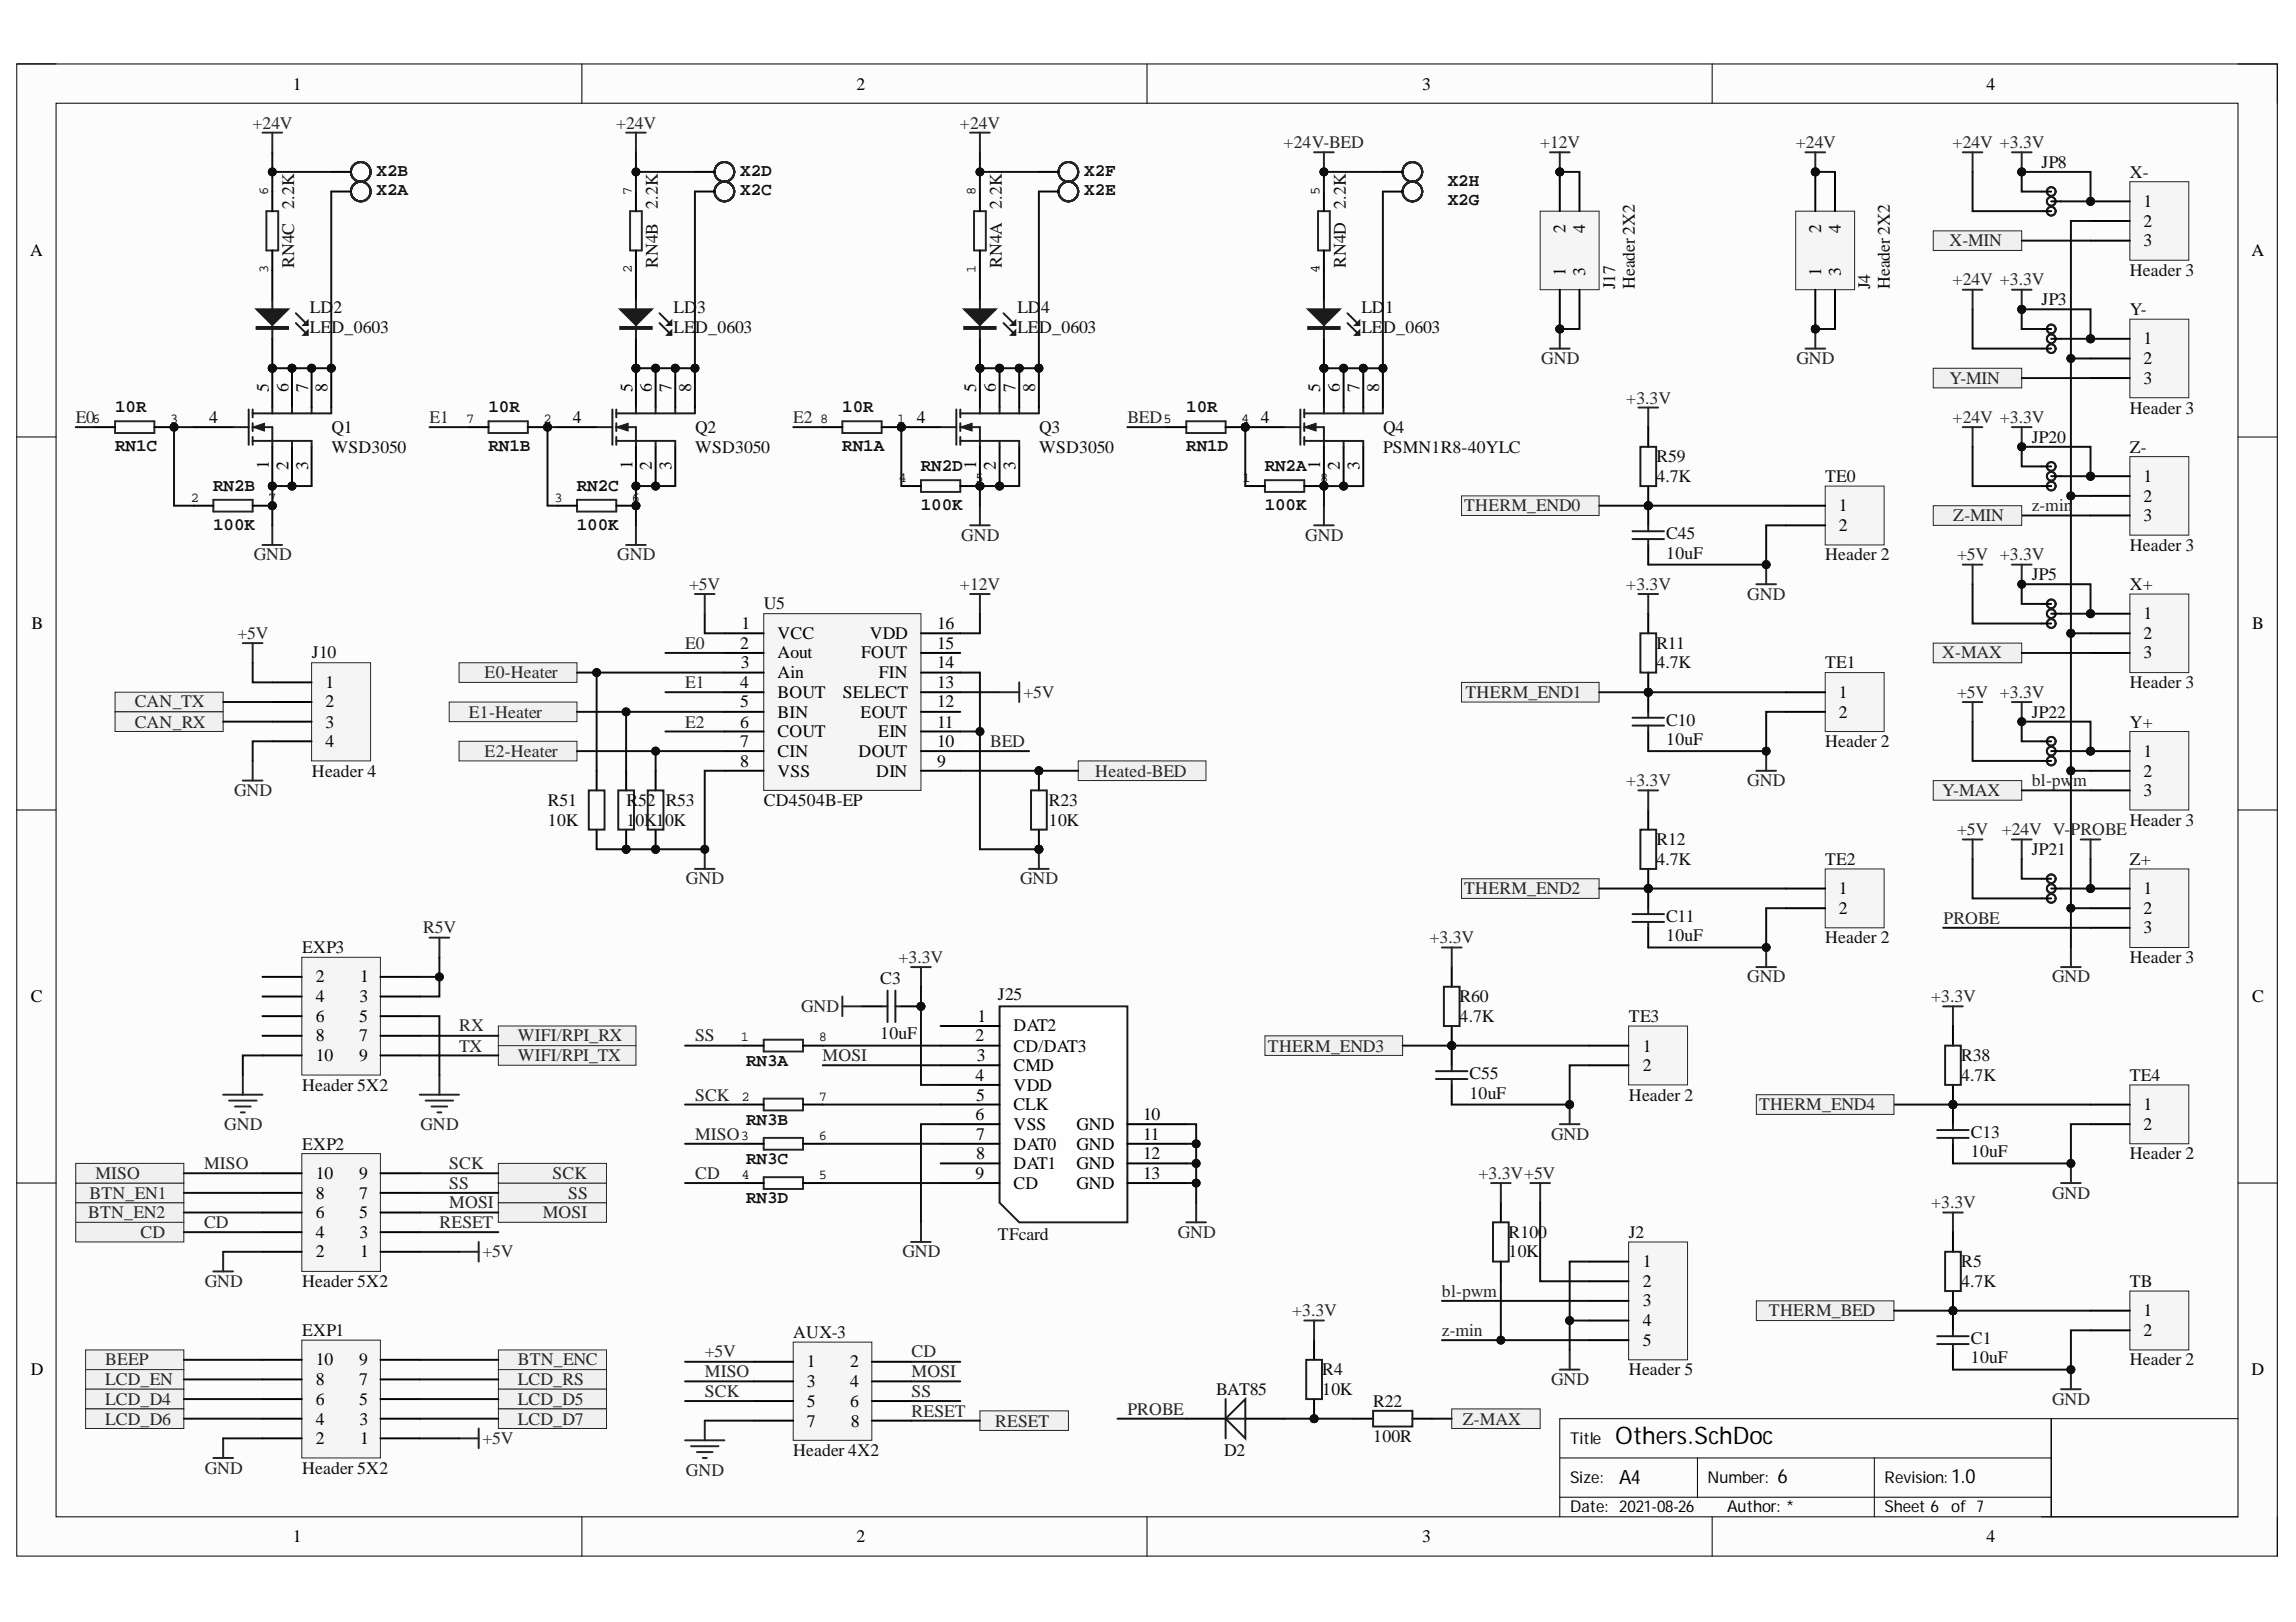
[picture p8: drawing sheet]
<svg xmlns="http://www.w3.org/2000/svg" width="297mm" height="210mm" viewBox="0 0 297 210" stroke-linecap="round" stroke-linejoin="round" font-family="sans-serif">
<defs><g id="words">
<text font-size="3.1" x="209" y="186.8">Others.SchDoc</text>
<g font-size="2.5">
<text x="229.9" y="192">6</text>
<text x="252.5" y="192">1.0</text>
<text x="209.5" y="192.1">A4</text>
</g>
<g font-size="2.3">
<text x="37.9" y="11.6">1</text>
<text x="110.8" y="11.6">2</text>
<text x="184" y="11.6">3</text>
<text x="257" y="11.6">4</text>
<text x="277.3" y="26.8">1</text>
<text x="277.3" y="29.3">2</text>
<text x="3.9" y="33.1">A</text>
<text x="202.5" y="35.7" transform="rotate(-90 202.5 35.7)">1</text>
<text x="202.5" y="30.2" transform="rotate(-90 202.5 30.2)">2</text>
<text x="205.1" y="35.7" transform="rotate(-90 205.1 35.7)">3</text>
<text x="205.1" y="30.2" transform="rotate(-90 205.1 30.2)">4</text>
<text x="235.6" y="35.7" transform="rotate(-90 235.6 35.7)">1</text>
<text x="235.6" y="30.2" transform="rotate(-90 235.6 30.2)">2</text>
<text x="238.1" y="35.7" transform="rotate(-90 238.1 35.7)">3</text>
<text x="238.1" y="30.2" transform="rotate(-90 238.1 30.2)">4</text>
<text x="277.3" y="31.9">3</text>
<text x="291.3" y="33.1">A</text>
<text x="277.3" y="44.6">1</text>
<text x="277.3" y="47.1">2</text>
<text x="34.8" y="50.7" transform="rotate(-90 34.8 50.7)">5</text>
<text x="37.3" y="50.7" transform="rotate(-90 37.3 50.7)">6</text>
<text x="39.8" y="50.7" transform="rotate(-90 39.8 50.7)">7</text>
<text x="42.4" y="50.7" transform="rotate(-90 42.4 50.7)">8</text>
<text x="81.8" y="50.7" transform="rotate(-90 81.8 50.7)">5</text>
<text x="84.3" y="50.7" transform="rotate(-90 84.3 50.7)">6</text>
<text x="86.9" y="50.7" transform="rotate(-90 86.9 50.7)">7</text>
<text x="89.4" y="50.7" transform="rotate(-90 89.4 50.7)">8</text>
<text x="126.3" y="50.7" transform="rotate(-90 126.3 50.7)">5</text>
<text x="128.8" y="50.7" transform="rotate(-90 128.8 50.7)">6</text>
<text x="131.4" y="50.7" transform="rotate(-90 131.4 50.7)">7</text>
<text x="133.9" y="50.7" transform="rotate(-90 133.9 50.7)">8</text>
<text x="170.8" y="50.7" transform="rotate(-90 170.8 50.7)">5</text>
<text x="173.3" y="50.7" transform="rotate(-90 173.3 50.7)">6</text>
<text x="175.9" y="50.7" transform="rotate(-90 175.9 50.7)">7</text>
<text x="178.4" y="50.7" transform="rotate(-90 178.4 50.7)">8</text>
<text x="277.3" y="49.7">3</text>
<text x="27.1" y="54.8">4</text>
<text x="74.1" y="54.8">4</text>
<text x="118.6" y="54.8">4</text>
<text x="163.1" y="54.8">4</text>
<text x="34.8" y="60.7" transform="rotate(-90 34.8 60.7)">1</text>
<text x="37.3" y="60.9" transform="rotate(-90 37.3 60.9)">2</text>
<text x="39.8" y="60.8" transform="rotate(-90 39.8 60.8)">3</text>
<text x="81.8" y="60.7" transform="rotate(-90 81.8 60.7)">1</text>
<text x="84.3" y="60.9" transform="rotate(-90 84.3 60.9)">2</text>
<text x="86.9" y="60.8" transform="rotate(-90 86.9 60.8)">3</text>
<text x="126.3" y="60.7" transform="rotate(-90 126.3 60.7)">1</text>
<text x="128.8" y="60.9" transform="rotate(-90 128.8 60.9)">2</text>
<text x="131.4" y="60.8" transform="rotate(-90 131.4 60.8)">3</text>
<text x="170.8" y="60.7" transform="rotate(-90 170.8 60.7)">1</text>
<text x="173.3" y="60.9" transform="rotate(-90 173.3 60.9)">2</text>
<text x="175.9" y="60.8" transform="rotate(-90 175.9 60.8)">3</text>
<text x="277.3" y="62.4">1</text>
<text x="277.3" y="64.9">2</text>
<text x="237.9" y="66.2">1</text>
<text x="237.9" y="68.7">2</text>
<text x="277.3" y="67.5">3</text>
<text x="4.1" y="81.4">B</text>
<text x="95.8" y="83.9">2</text>
<text x="95.9" y="81.4">1</text>
<text x="100.6" y="82.7">VCC</text>
<text x="112.5" y="82.7">VDD</text>
<text x="121.2" y="83.9">15</text>
<text x="121.2" y="81.4">16</text>
<text x="277.3" y="80.1">1</text>
<text x="277.3" y="82.7">2</text>
<text x="291.4" y="81.4">B</text>
<text x="42.1" y="89">1</text>
<text x="95.8" y="89">4</text>
<text x="95.9" y="86.5">3</text>
<text x="100.6" y="85.2">Aout</text>
<text x="100.6" y="87.7">Ain</text>
<text x="111.4" y="85.2">FOUT</text>
<text x="113.7" y="87.7">FIN</text>
<text x="121.2" y="89">13</text>
<text x="121.2" y="86.5">14</text>
<text x="277.3" y="85.2">3</text>
<text x="42.1" y="91.5">2</text>
<text x="42.1" y="94.2">3</text>
<text x="95.8" y="91.5">5</text>
<text x="95.8" y="94.2">6</text>
<text x="100.6" y="90.3">BOUT</text>
<text x="100.6" y="92.9">BIN</text>
<text x="100.6" y="95.4">COUT</text>
<text x="109" y="90.3">SELECT</text>
<text x="111.3" y="92.9">EOUT</text>
<text x="113.6" y="95.4">EIN</text>
<text x="121.2" y="94.2">11</text>
<text x="121.2" y="91.5">12</text>
<text x="237.9" y="90.3">1</text>
<text x="237.9" y="92.9">2</text>
<text x="42.1" y="96.7">4</text>
<text x="95.8" y="96.7">7</text>
<text x="95.8" y="99.2">8</text>
<text x="100.6" y="98">CIN</text>
<text x="100.6" y="100.5">VSS</text>
<text x="111.1" y="98">DOUT</text>
<text x="113.4" y="100.5">DIN</text>
<text x="121.2" y="99.2">9</text>
<text x="121.2" y="96.7">10</text>
<text x="277.3" y="98">1</text>
<text x="277.3" y="100.5">2</text>
<text x="277.3" y="103">3</text>
<text x="237.9" y="115.7">1</text>
<text x="237.9" y="118.3">2</text>
<text x="277.3" y="115.7">1</text>
<text x="277.3" y="118.3">2</text>
<text x="277.3" y="120.8">3</text>
<text x="4" y="129.7">C</text>
<text x="40.9" y="127.1">2</text>
<text x="40.9" y="129.7">4</text>
<text x="46.5" y="129.7">3</text>
<text x="46.6" y="127.1">1</text>
<text x="291.4" y="129.7">C</text>
<text x="40.9" y="132.2">6</text>
<text x="40.9" y="134.7">8</text>
<text x="40.9" y="137.4">10</text>
<text x="46.4" y="132.2">5</text>
<text x="46.4" y="134.7">7</text>
<text x="46.4" y="137.4">9</text>
<text x="126.2" y="134.7">2</text>
<text x="126.4" y="137.4">3</text>
<text x="126.5" y="132.2">1</text>
<text x="131.1" y="136.1">CD/DAT3</text>
<text x="131.1" y="133.5">DAT2</text>
<text x="212.5" y="136.1">1</text>
<text x="126.2" y="139.9">4</text>
<text x="126.3" y="142.4">5</text>
<text x="131.1" y="138.6">CMD</text>
<text x="131.1" y="141.2">VDD</text>
<text x="131.1" y="143.7">CLK</text>
<text x="212.5" y="138.6">2</text>
<text x="277.3" y="143.7">1</text>
<text x="126.2" y="145">6</text>
<text x="126.3" y="147.5">7</text>
<text x="131.1" y="146.2">VSS</text>
<text x="131.1" y="148.8">DAT0</text>
<text x="139.3" y="146.2">GND</text>
<text x="139.3" y="148.8">GND</text>
<text x="147.9" y="145">10</text>
<text x="147.9" y="147.5">11</text>
<text x="277.3" y="146.2">2</text>
<text x="40.9" y="155.1">8</text>
<text x="40.9" y="152.6">10</text>
<text x="46.4" y="155.1">7</text>
<text x="46.4" y="152.6">9</text>
<text x="126.2" y="152.6">9</text>
<text x="126.3" y="150">8</text>
<text x="131.1" y="153.8">CD</text>
<text x="131.1" y="151.3">DAT1</text>
<text x="139.3" y="151.3">GND</text>
<text x="139.3" y="153.8">GND</text>
<text x="147.9" y="150">12</text>
<text x="147.9" y="152.6">13</text>
<text x="40.9" y="160.2">4</text>
<text x="40.9" y="157.7">6</text>
<text x="46.4" y="157.7">5</text>
<text x="46.5" y="160.2">3</text>
<text x="40.9" y="162.7">2</text>
<text x="46.6" y="162.7">1</text>
<text x="212.5" y="164">1</text>
<text x="212.5" y="166.5">2</text>
<text x="212.5" y="169.1">3</text>
<text x="212.5" y="171.6">4</text>
<text x="277.3" y="170.3">1</text>
<text x="277.3" y="172.9">2</text>
<text x="4" y="177.9">D</text>
<text x="40.9" y="179.3">8</text>
<text x="40.9" y="176.7">10</text>
<text x="46.4" y="179.3">7</text>
<text x="46.4" y="176.7">9</text>
<text x="104.4" y="176.9">1</text>
<text x="104.4" y="179.5">3</text>
<text x="110" y="176.9">2</text>
<text x="110" y="179.5">4</text>
<text x="212.5" y="174.1">5</text>
<text x="291.3" y="177.9">D</text>
<text x="40.9" y="184.4">4</text>
<text x="40.9" y="181.8">6</text>
<text x="46.4" y="181.8">5</text>
<text x="46.5" y="184.4">3</text>
<text x="104.4" y="182.1">5</text>
<text x="104.4" y="184.6">7</text>
<text x="110" y="182.1">6</text>
<text x="110.1" y="184.6">8</text>
<text x="40.9" y="186.9">2</text>
<text x="46.6" y="186.9">1</text>
<text x="37.9" y="199.6">1</text>
<text x="110.8" y="199.6">2</text>
<text x="184" y="199.6">3</text>
<text x="257" y="199.6">4</text>
</g>
<g font-size="2.3" fill="#262626">
<text x="32.7" y="16.7">+24V</text>
<text x="79.7" y="16.7">+24V</text>
<text x="124.2" y="16.7">+24V</text>
<text x="166.1" y="19.2">+24V-BED</text>
<text x="199.2" y="19.2">+12V</text>
<text x="232.3" y="19.2">+24V</text>
<text x="252.6" y="19.2">+24V +3.3V</text>
<text x="252.2" y="31.9">X-MIN</text>
<text x="252.6" y="36.9">+24V +3.3V</text>
<text x="199.4" y="47.1">GND</text>
<text x="232.4" y="47.1">GND</text>
<text x="210.4" y="52.2">+3.3V</text>
<text x="252.2" y="49.7">Y-MIN</text>
<text x="9.8" y="54.8">E0</text>
<text x="55.6" y="54.8">E1</text>
<text x="102.6" y="54.8">E2</text>
<text x="145.9" y="54.8">BED</text>
<text x="252.6" y="54.8">+24V +3.3V</text>
<text x="124.4" y="70">GND</text>
<text x="168.9" y="70">GND</text>
<text x="189.4" y="66.2">THERM_END0</text>
<text x="252.7" y="67.5">Z-MIN</text>
<text x="262.9" y="66.2">z-min</text>
<text x="32.8" y="72.5">GND</text>
<text x="79.9" y="72.5">GND</text>
<text x="89.2" y="76.3">+5V</text>
<text x="124.2" y="76.3">+12V</text>
<text x="210.4" y="76.3">+3.3V</text>
<text x="226.1" y="77.6">GND</text>
<text x="253.2" y="72.5">+5V +3.3V</text>
<text x="30.7" y="82.7">+5V</text>
<text x="88.7" y="83.9">E0</text>
<text x="62.7" y="87.7">E0-Heater</text>
<text x="88.7" y="89">E1</text>
<text x="251.3" y="85.2">X-MAX</text>
<text x="17.4" y="91.5">CAN_TX</text>
<text x="17.4" y="94.2">CAN_RX</text>
<text x="60.7" y="92.9">E1-Heater</text>
<text x="88.7" y="94.2">E2</text>
<text x="132.4" y="90.3">+5V</text>
<text x="189.6" y="90.3">THERM_END1</text>
<text x="253.2" y="90.3">+5V +3.3V</text>
<text x="62.7" y="98">E2-Heater</text>
<text x="128.1" y="96.7">BED</text>
<text x="141.7" y="100.5">Heated-BED</text>
<text x="210.4" y="101.8">+3.3V</text>
<text x="226.1" y="101.8">GND</text>
<text x="262.9" y="101.8">bl-pw</text>
<text x="268.2" y="101.8">m</text>
<text x="30.3" y="103">GND</text>
<text x="251.3" y="103">Y-MAX</text>
<text x="253.2" y="108.1">+5V</text>
<text x="259" y="108.1">+24V V-PROBE</text>
<text x="88.7" y="114.5">GND</text>
<text x="132" y="114.5">GND</text>
<text x="189.4" y="115.7">THERM_END2</text>
<text x="251.4" y="119.5">PROBE</text>
<text x="54.7" y="120.8">R5V</text>
<text x="116.2" y="124.6">+3.3V</text>
<text x="184.9" y="122.1">+3.3V</text>
<text x="103.6" y="130.9">GND</text>
<text x="226.1" y="127.1">GND</text>
<text x="249.8" y="129.7">+3.3V</text>
<text x="265.5" y="127.1">GND</text>
<text x="59.4" y="133.5">RX</text>
<text x="59.4" y="136.1">TX</text>
<text x="67" y="134.7">WIFI/RPI_RX</text>
<text x="67" y="137.4">WIFI/RPI_TX</text>
<text x="89.9" y="134.7">SS</text>
<text x="106.4" y="137.4">MOSI</text>
<text x="164" y="136.1">THERM_END3</text>
<text x="89.9" y="142.4">SCK</text>
<text x="227.6" y="143.7">THERM_END4</text>
<text x="29" y="146.2">GND</text>
<text x="54.4" y="146.2">GND</text>
<text x="89.9" y="147.5">MISO</text>
<text x="200.7" y="147.5">GND</text>
<text x="11.6" y="155.1">BTN_EN1</text>
<text x="12.4" y="152.6">MISO</text>
<text x="26.4" y="151.3">MISO</text>
<text x="58.1" y="151.3">SCK</text>
<text x="58.1" y="153.8">SS</text>
<text x="71.5" y="152.6">SCK</text>
<text x="73.5" y="155.1">SS</text>
<text x="89.9" y="152.6">CD</text>
<text x="191.3" y="152.6">+3.3V+5V</text>
<text x="265.5" y="155.1">GND</text>
<text x="11.4" y="157.7">BTN_EN2</text>
<text x="18.2" y="160.2">CD</text>
<text x="26.4" y="158.9">CD</text>
<text x="56.9" y="158.9">RESET</text>
<text x="58.1" y="156.4">MOSI</text>
<text x="70.2" y="157.7">MOSI</text>
<text x="152.4" y="160.2">GND</text>
<text x="249.8" y="156.4">+3.3V</text>
<text x="26.5" y="166.5">GND</text>
<text x="62.4" y="162.7">+5V</text>
<text x="116.7" y="162.7">GND</text>
<text x="186.5" y="167.8">bl-pwm</text>
<text x="167.2" y="170.3">+3.3V</text>
<text x="186.5" y="172.9">z-min</text>
<text x="228.8" y="170.3">THERM_BED</text>
<text x="13.6" y="176.7">BEEP</text>
<text x="13.6" y="179.3">LCD_EN</text>
<text x="67" y="176.7">BTN_ENC</text>
<text x="67" y="179.3">LCD_RS</text>
<text x="91.2" y="175.7">+5V</text>
<text x="91.2" y="178.2">MISO</text>
<text x="117.9" y="175.7">CD</text>
<text x="117.9" y="178.2">MOSI</text>
<text x="200.7" y="179.3">GND</text>
<text x="13.6" y="181.8">LCD_D4</text>
<text x="13.6" y="184.4">LCD_D6</text>
<text x="67" y="181.8">LCD_D5</text>
<text x="67" y="184.4">LCD_D7</text>
<text x="91.2" y="180.8">SCK</text>
<text x="117.9" y="180.8">SS</text>
<text x="117.9" y="183.3">RESET</text>
<text x="128.8" y="184.6">RESET</text>
<text x="145.9" y="183.1">PROBE</text>
<text x="189.3" y="184.4">Z-MAX</text>
<text x="265.5" y="181.8">GND</text>
<text x="26.5" y="190.7">GND</text>
<text x="62.4" y="186.9">+5V</text>
<text x="88.7" y="191">GND</text>
</g>
<g font-size="2.3" fill="#0e0e0e">
<text x="48.7" y="22.7">X2B</text>
<text x="95.8" y="22.7">X2D</text>
<text x="140.3" y="22.7">X2F</text>
<text x="264.1" y="21.7">JP8</text>
<text x="275.5" y="23">X-</text>
<text x="38.1" y="27.1" transform="rotate(-90 38.1 27.1)">2.2K</text>
<text x="48.7" y="25.3">X2A</text>
<text x="85.1" y="27.1" transform="rotate(-90 85.1 27.1)">2.2K</text>
<text x="95.8" y="25.3">X2C</text>
<text x="129.6" y="27.1" transform="rotate(-90 129.6 27.1)">2.2K</text>
<text x="140.3" y="25.3">X2E</text>
<text x="174.1" y="27.1" transform="rotate(-90 174.1 27.1)">2.2K</text>
<text x="187.3" y="26.5">X2G</text>
<text x="187.3" y="24">X2H</text>
<text x="38.1" y="34.7" transform="rotate(-90 38.1 34.7)">RN4C</text>
<text x="85.1" y="34.7" transform="rotate(-90 85.1 34.7)">RN4B</text>
<text x="129.6" y="34.7" transform="rotate(-90 129.6 34.7)">RN4A</text>
<text x="174.1" y="34.7" transform="rotate(-90 174.1 34.7)">RN4D</text>
<text x="275.5" y="35.7">Header 3</text>
<text x="40.1" y="40.5">LD</text>
<text x="43.1" y="40.5">2</text>
<text x="87.1" y="40.5">LD</text>
<text x="90.2" y="40.5">3</text>
<text x="131.6" y="40.5">LD</text>
<text x="134.7" y="40.5">4</text>
<text x="176.1" y="40.5">LD</text>
<text x="179.2" y="40.5">1</text>
<text x="209" y="37.5" transform="rotate(-90 209 37.5)">J17</text>
<text x="211.5" y="37.5" transform="rotate(-90 211.5 37.5)">Header2X2</text>
<text x="242" y="37.5" transform="rotate(-90 242 37.5)">J4</text>
<text x="244.5" y="37.5" transform="rotate(-90 244.5 37.5)">Header2X2</text>
<text x="264.1" y="39.5">JP3</text>
<text x="275.5" y="40.7">Y-</text>
<text x="40.1" y="43">LE</text>
<text x="42.9" y="43">D_0603</text>
<text x="87.1" y="43">LE</text>
<text x="89.9" y="43">D_0603</text>
<text x="131.6" y="43">LE</text>
<text x="134.4" y="43">D_0603</text>
<text x="176.1" y="43">LE</text>
<text x="178.9" y="43">D_0603</text>
<text x="14.9" y="53.3">10R</text>
<text x="63.2" y="53.3">10R</text>
<text x="109" y="53.3">10R</text>
<text x="153.5" y="53.3">10R</text>
<text x="275.5" y="53.5">Header 3</text>
<text x="14.9" y="58.4">RN1C</text>
<text x="42.9" y="56">Q1</text>
<text x="42.9" y="58.6">WSD3050</text>
<text x="63.2" y="58.4">RN1B</text>
<text x="89.9" y="56">Q2</text>
<text x="89.9" y="58.6">WSD3050</text>
<text x="109" y="58.4">RN1A</text>
<text x="134.4" y="56">Q3</text>
<text x="134.4" y="58.6">WSD3050</text>
<text x="153.5" y="58.4">RN1D</text>
<text x="178.9" y="56">Q4</text>
<text x="178.9" y="58.6">PSMN1R8-40YLC</text>
<text x="214.3" y="59.9">R59</text>
<text x="262.9" y="57.3">JP20</text>
<text x="275.5" y="58.6">Z-</text>
<text x="27.6" y="63.5">RN2B</text>
<text x="74.6" y="63.5">RN2C</text>
<text x="119.1" y="61">RN2D</text>
<text x="163.6" y="61">RN2A</text>
<text x="214.3" y="62.4">4.7K</text>
<text x="236.1" y="62.4">TE0</text>
<text x="27.6" y="68.6">100K</text>
<text x="74.6" y="68.6">100K</text>
<text x="119.1" y="66">100K</text>
<text x="163.6" y="66">100K</text>
<text x="215.6" y="69.7">C45</text>
<text x="275.5" y="71.3">Header 3</text>
<text x="215.6" y="72.3">10uF</text>
<text x="236.1" y="72.5">Header 2</text>
<text x="262.9" y="75.1">JP5</text>
<text x="275.5" y="76.3">X+</text>
<text x="98.8" y="78.9">U5</text>
<text x="214.3" y="83.9">R11</text>
<text x="40.4" y="85.2">J10</text>
<text x="214.3" y="86.5">4.7K</text>
<text x="236.1" y="86.5">TE1</text>
<text x="275.5" y="89">Header 3</text>
<text x="215.6" y="93.9">C10</text>
<text x="262.9" y="92.9">JP22</text>
<text x="275.5" y="94.2">Y+</text>
<text x="40.4" y="100.5">Header 4</text>
<text x="215.6" y="96.5">10uF</text>
<text x="236.1" y="96.7">Header 2</text>
<text x="70.9" y="104.3">R51</text>
<text x="70.9" y="106.8">10K</text>
<text x="81" y="104.3">R52</text>
<text x="81" y="106.8">1</text>
<text x="82.2" y="106.8">0K1</text>
<text x="86" y="106.8">0K</text>
<text x="86.1" y="104.3">R53</text>
<text x="98.8" y="104.3">CD4504B-EP</text>
<text x="135.7" y="104.3">R23</text>
<text x="135.7" y="106.8">10K</text>
<text x="275.5" y="106.8">Header 3</text>
<text x="214.3" y="109.4">R12</text>
<text x="214.3" y="111.9">4.7K</text>
<text x="236.1" y="111.9">TE2</text>
<text x="262.9" y="110.7">JP21</text>
<text x="275.5" y="111.9">Z+</text>
<text x="215.6" y="119.3">C11</text>
<text x="39.1" y="123.3">EXP3</text>
<text x="215.6" y="121.8">10uF</text>
<text x="236.1" y="122.1">Header 2</text>
<text x="275.5" y="124.6">Header 3</text>
<text x="113.9" y="127.4">C3</text>
<text x="129.1" y="129.4">J25</text>
<text x="188.8" y="129.7">R60</text>
<text x="96.5" y="138">RN3A</text>
<text x="113.9" y="134.5">10uF</text>
<text x="188.8" y="132.2">4.7K</text>
<text x="210.7" y="132.2">TE3</text>
<text x="253.7" y="137.4">R38</text>
<text x="39.1" y="141.2">Header 5X2</text>
<text x="190.1" y="139.6">C55</text>
<text x="190.1" y="142.2">10uF</text>
<text x="210.7" y="142.4">Header 2</text>
<text x="253.7" y="139.9">4.7K</text>
<text x="275.5" y="139.9">TE4</text>
<text x="39.1" y="148.8">EXP2</text>
<text x="96.5" y="145.6">RN3B</text>
<text x="255" y="147.3">C13</text>
<text x="255" y="149.8">10uF</text>
<text x="96.5" y="150.6">RN3C</text>
<text x="96.5" y="155.7">RN3D</text>
<text x="275.5" y="150">Header 2</text>
<text x="129.1" y="160.4">TFcard</text>
<text x="195.2" y="160.2">R100</text>
<text x="210.7" y="160.2">J2</text>
<text x="39.1" y="166.5">Header 5X2</text>
<text x="195.2" y="162.7">10K</text>
<text x="253.7" y="164">R5</text>
<text x="253.7" y="166.5">4.7K</text>
<text x="275.5" y="166.5">TB</text>
<text x="39.1" y="172.9">EXP1</text>
<text x="102.6" y="173.1">AUX-3</text>
<text x="255" y="173.9">C1</text>
<text x="171.1" y="177.9">R4</text>
<text x="210.7" y="177.9">Header 5</text>
<text x="255" y="176.4">10uF</text>
<text x="275.5" y="176.7">Header 2</text>
<text x="157.4" y="180.6">BAT85</text>
<text x="171.1" y="180.6">10K</text>
<text x="177.7" y="182.1">R22</text>
<text x="39.1" y="190.7">Header 5X2</text>
<text x="102.6" y="188.4">Header 4X2</text>
<text x="158.4" y="188.4">D2</text>
<text x="177.7" y="186.6">100R</text>
</g>
<g font-size="2.1">
<text x="203.1" y="186.8">Title</text>
<text x="203.1" y="191.9">Size:</text>
<text x="220.9" y="191.9">Number:</text>
<text x="243.8" y="191.9">Revision:</text>
<text x="203.1" y="195.7">Date: 2021-08-26</text>
<text x="223.4" y="195.7">Author: *</text>
<text x="243.8" y="195.7">Sheet 6</text>
<text x="252.4" y="195.7">of 7</text>
</g>
<g font-size="1.8">
<text x="34.7" y="25.3" transform="rotate(-90 34.7 25.3)">6</text>
<text x="81.7" y="25.3" transform="rotate(-90 81.7 25.3)">7</text>
<text x="126.2" y="25.3" transform="rotate(-90 126.2 25.3)">8</text>
<text x="170.7" y="25.3" transform="rotate(-90 170.7 25.3)">5</text>
<text x="34.7" y="35.3" transform="rotate(-90 34.7 35.3)">3</text>
<text x="81.7" y="35.3" transform="rotate(-90 81.7 35.3)">2</text>
<text x="126.2" y="35.3" transform="rotate(-90 126.2 35.3)">1</text>
<text x="170.7" y="35.3" transform="rotate(-90 170.7 35.3)">4</text>
<text x="11.9" y="54.7">6</text>
<text x="22" y="54.7">3</text>
<text x="60.3" y="54.7">7</text>
<text x="70.3" y="54.7">2</text>
<text x="106.1" y="54.7">8</text>
<text x="116.1" y="54.7">1</text>
<text x="150.5" y="54.7">5</text>
<text x="160.6" y="54.7">4</text>
<text x="24.7" y="64.9">2</text>
<text x="34.7" y="64.9">7</text>
<text x="71.7" y="64.9">3</text>
<text x="81.7" y="64.9">6</text>
<text x="116.2" y="62.4">4</text>
<text x="126.2" y="62.4">5</text>
<text x="160.7" y="62.4">1</text>
<text x="170.8" y="62.4">8</text>
<text x="95.9" y="134.7">1</text>
<text x="105.9" y="134.7">8</text>
<text x="95.9" y="142.4">2</text>
<text x="105.9" y="142.4">7</text>
<text x="95.9" y="147.5">3</text>
<text x="105.9" y="147.5">6</text>
<text x="95.9" y="152.6">4</text>
<text x="105.9" y="152.6">5</text>
</g>
</g></defs>
<path d="M2.2 8.3h292.4v193.1h-292.4z" fill-rule="evenodd" fill="#fcfcfc"/>
<path d="M2.2 8.3h292.4v193.1h-292.4z" fill="none" stroke="#000" stroke-width=".13"/>
<path d="M7.3 13.4h282.2v182.9h-282.2z" fill-rule="evenodd" fill="#fcfcfc"/>
<g fill="none" stroke="#000" stroke-width=".13">
<path d="M2.2 8.3h5.1M7.3 13.4h282.2v182.9h-282.2zM75.3 8.3v5.1M148.4 8.3v5.1M221.5 8.3v5.1M289.5 8.3h5.1v5.1M2.2 56.5h5.1M289.5 56.6h5.1M2.2 104.8h5.1M289.5 104.8h5.1M2.2 153.1h5.1M289.5 153.1h5.1"/>
<path d="M75.3 196.3v5.1M148.4 196.3v5.1M201.8 188.7h63.6M201.8 193.8h63.6M219.6 188.7v5.1M221.5 196.3v5.1M242.5 188.7v7.6M264.1 196.3h25.4M265.4 183.6v12.7M289.5 183.6h-87.7v12.7M294.6 196.3v5.1"/>
</g>
<path d="M34 17.2h2.5M35.2 17.2v2.5M81 17.2h2.5M82.3 17.2v2.5M34 70.5h2.5M35.2 68v2.5M81 70.5h2.5M82.3 68v2.5" fill="none" stroke="#262626" stroke-width=".25"/>
<path d="M59.4 85.8h15.2v2.5h-15.2z" fill-rule="evenodd" fill="#f0f0f0"/>
<path d="M59.4 85.8h15.2v2.5h-15.2z" fill="none" stroke="#262626" stroke-width=".13"/>
<path d="M58.1 90.8h16.5v2.6h-16.5z" fill-rule="evenodd" fill="#f0f0f0"/>
<path d="M58.1 90.8h16.5v2.6h-16.5z" fill="none" stroke="#262626" stroke-width=".13"/>
<path d="M212 76.9h2.5M213.2 76.9v2.5M227.2 99.7h2.6M228.5 97.2v2.5" fill="none" stroke="#262626" stroke-width=".25"/>
<circle cx="228.5" cy="97.2" r=".51" fill="#0e0e0e"/>
<circle cx="228.5" cy="97.2" r=".51" fill="none" stroke="#0e0e0e" stroke-width=".13"/>
<circle cx="213.2" cy="89.6" r=".51" fill="#0e0e0e"/>
<circle cx="213.2" cy="89.6" r=".51" fill="none" stroke="#0e0e0e" stroke-width=".13"/>
<path d="M213.2 79.4v2.6M213.2 87v2.6" fill="none" stroke="#000" stroke-width=".25"/>
<circle cx="213.2" cy="89.6" r=".51" fill="#0e0e0e"/>
<circle cx="213.2" cy="89.6" r=".51" fill="none" stroke="#0e0e0e" stroke-width=".13"/>
<path d="M212.2 82h2.1v5h-2.1z" fill="none" stroke="#1c1c1c" stroke-width=".25"/>
<circle cx="213.2" cy="89.6" r=".51" fill="#0e0e0e"/>
<circle cx="213.2" cy="89.6" r=".51" fill="none" stroke="#0e0e0e" stroke-width=".13"/>
<path d="M213.2 89.6v2.5M213.2 94.7v2.5" fill="none" stroke="#000" stroke-width=".25"/>
<circle cx="213.2" cy="89.6" r=".51" fill="#0e0e0e"/>
<circle cx="213.2" cy="89.6" r=".51" fill="none" stroke="#0e0e0e" stroke-width=".13"/>
<path d="M211.2 92.9h4.1M211.2 93.9h4.1M213.2 92.1v.8M213.2 93.9v.8" fill="none" stroke="#1c1c1c" stroke-width=".25"/>
<path d="M227.2 168.3h17.8v2.6h-17.8z" fill-rule="evenodd" fill="#f0f0f0"/>
<path d="M227.2 168.3h17.8v2.6h-17.8z" fill="none" stroke="#262626" stroke-width=".13"/>
<path d="M260.3 37.5h2.5M261.6 37.5v2.5" fill="none" stroke="#262626" stroke-width=".25"/>
<circle cx="261.6" cy="40" r=".51" fill="#0e0e0e"/>
<circle cx="261.6" cy="40" r=".51" fill="none" stroke="#0e0e0e" stroke-width=".13"/>
<path d="M266.6 125.2h2.6M267.9 122.6v2.6" fill="none" stroke="#262626" stroke-width=".25"/>
<path d="M250.1 29.9h11.5v2.5h-11.5z" fill-rule="evenodd" fill="#f0f0f0"/>
<path d="M250.1 29.9h11.5v2.5h-11.5z" fill="none" stroke="#262626" stroke-width=".13"/>
<path d="M250.1 83.2h11.5v2.6h-11.5z" fill-rule="evenodd" fill="#f0f0f0"/>
<path d="M250.1 83.2h11.5v2.6h-11.5z" fill="none" stroke="#262626" stroke-width=".13"/>
<path d="M250.1 47.7h11.5v2.5h-11.5z" fill-rule="evenodd" fill="#f0f0f0"/>
<path d="M250.1 47.7h11.5v2.5h-11.5z" fill="none" stroke="#262626" stroke-width=".13"/>
<path d="M250.1 101h11.5v2.6h-11.5z" fill-rule="evenodd" fill="#f0f0f0"/>
<path d="M250.1 101h11.5v2.6h-11.5z" fill="none" stroke="#262626" stroke-width=".13"/>
<path d="M187.8 182.3h11.5v2.6h-11.5z" fill-rule="evenodd" fill="#f0f0f0"/>
<path d="M187.8 182.3h11.5v2.6h-11.5z" fill="none" stroke="#262626" stroke-width=".13"/>
<path d="M27.6 164.5h2.5M28.9 162v2.5M59.4 186.1h2.5M61.9 184.9v2.5" fill="none" stroke="#262626" stroke-width=".25"/>
<circle cx="270.5" cy="43.8" r=".51" fill="#0e0e0e"/>
<circle cx="270.5" cy="43.8" r=".51" fill="none" stroke="#0e0e0e" stroke-width=".13"/>
<path d="M275.5 41.3h7.7v10.2h-7.7z" fill-rule="evenodd" fill="#f5f5f5"/>
<path d="M275.5 41.3h7.7v10.2h-7.7z" fill="none" stroke="#262626" stroke-width=".13"/>
<path d="M270.5 43.8h5" fill="none" stroke="#000" stroke-width=".25"/>
<circle cx="270.5" cy="43.8" r=".51" fill="#0e0e0e"/>
<circle cx="270.5" cy="43.8" r=".51" fill="none" stroke="#0e0e0e" stroke-width=".13"/>
<path d="M270.5 46.4h5M270.5 48.9h5" fill="none" stroke="#000" stroke-width=".25"/>
<circle cx="270.5" cy="26.1" r=".51" fill="#0e0e0e"/>
<circle cx="270.5" cy="26.1" r=".51" fill="none" stroke="#0e0e0e" stroke-width=".13"/>
<path d="M275.5 23.5h7.7v10.2h-7.7z" fill-rule="evenodd" fill="#f5f5f5"/>
<path d="M275.5 23.5h7.7v10.2h-7.7z" fill="none" stroke="#262626" stroke-width=".13"/>
<path d="M270.5 26.1h5" fill="none" stroke="#000" stroke-width=".25"/>
<circle cx="270.5" cy="26.1" r=".51" fill="#0e0e0e"/>
<circle cx="270.5" cy="26.1" r=".51" fill="none" stroke="#0e0e0e" stroke-width=".13"/>
<path d="M270.5 28.6h5M270.5 31.1h5" fill="none" stroke="#000" stroke-width=".25"/>
<circle cx="270.5" cy="79.4" r=".51" fill="#0e0e0e"/>
<circle cx="270.5" cy="79.4" r=".51" fill="none" stroke="#0e0e0e" stroke-width=".13"/>
<path d="M275.5 76.9h7.7v10.1h-7.7z" fill-rule="evenodd" fill="#f5f5f5"/>
<path d="M275.5 76.9h7.7v10.1h-7.7z" fill="none" stroke="#262626" stroke-width=".13"/>
<path d="M270.5 79.4h5" fill="none" stroke="#000" stroke-width=".25"/>
<circle cx="270.5" cy="79.4" r=".51" fill="#0e0e0e"/>
<circle cx="270.5" cy="79.4" r=".51" fill="none" stroke="#0e0e0e" stroke-width=".13"/>
<path d="M270.5 82h5M270.5 84.5h5" fill="none" stroke="#000" stroke-width=".25"/>
<circle cx="270.5" cy="61.6" r=".51" fill="#0e0e0e"/>
<circle cx="270.5" cy="61.6" r=".51" fill="none" stroke="#0e0e0e" stroke-width=".13"/>
<path d="M275.5 59.1h7.7v10.2h-7.7z" fill-rule="evenodd" fill="#f5f5f5"/>
<path d="M275.5 59.1h7.7v10.2h-7.7z" fill="none" stroke="#262626" stroke-width=".13"/>
<path d="M270.5 61.6h5" fill="none" stroke="#000" stroke-width=".25"/>
<circle cx="270.5" cy="61.6" r=".51" fill="#0e0e0e"/>
<circle cx="270.5" cy="61.6" r=".51" fill="none" stroke="#0e0e0e" stroke-width=".13"/>
<path d="M270.5 64.2h5M270.5 66.7h5" fill="none" stroke="#000" stroke-width=".25"/>
<circle cx="270.5" cy="115" r=".51" fill="#0e0e0e"/>
<circle cx="270.5" cy="115" r=".51" fill="none" stroke="#0e0e0e" stroke-width=".13"/>
<path d="M275.5 112.4h7.7v10.2h-7.7z" fill-rule="evenodd" fill="#f5f5f5"/>
<path d="M275.5 112.4h7.7v10.2h-7.7z" fill="none" stroke="#262626" stroke-width=".13"/>
<path d="M270.5 115h5" fill="none" stroke="#000" stroke-width=".25"/>
<circle cx="270.5" cy="115" r=".51" fill="#0e0e0e"/>
<circle cx="270.5" cy="115" r=".51" fill="none" stroke="#0e0e0e" stroke-width=".13"/>
<path d="M270.5 117.5h5M270.5 120.1h5" fill="none" stroke="#000" stroke-width=".25"/>
<circle cx="270.5" cy="97.2" r=".51" fill="#0e0e0e"/>
<circle cx="270.5" cy="97.2" r=".51" fill="none" stroke="#0e0e0e" stroke-width=".13"/>
<path d="M275.5 94.7h7.7v10.1h-7.7z" fill-rule="evenodd" fill="#f5f5f5"/>
<path d="M275.5 94.7h7.7v10.1h-7.7z" fill="none" stroke="#262626" stroke-width=".13"/>
<path d="M270.5 97.2h5" fill="none" stroke="#000" stroke-width=".25"/>
<circle cx="270.5" cy="97.2" r=".51" fill="#0e0e0e"/>
<circle cx="270.5" cy="97.2" r=".51" fill="none" stroke="#0e0e0e" stroke-width=".13"/>
<path d="M270.5 99.7h5M270.5 102.3h5" fill="none" stroke="#000" stroke-width=".25"/>
<path d="M227.2 125.2h2.6M228.5 122.6v2.6" fill="none" stroke="#262626" stroke-width=".25"/>
<circle cx="228.5" cy="122.6" r=".51" fill="#0e0e0e"/>
<circle cx="228.5" cy="122.6" r=".51" fill="none" stroke="#0e0e0e" stroke-width=".13"/>
<circle cx="213.2" cy="115" r=".51" fill="#0e0e0e"/>
<circle cx="213.2" cy="115" r=".51" fill="none" stroke="#0e0e0e" stroke-width=".13"/>
<path d="M213.2 104.8v2.6M213.2 112.4v2.6" fill="none" stroke="#000" stroke-width=".25"/>
<circle cx="213.2" cy="115" r=".51" fill="#0e0e0e"/>
<circle cx="213.2" cy="115" r=".51" fill="none" stroke="#0e0e0e" stroke-width=".13"/>
<path d="M212.2 107.4h2.1v5h-2.1z" fill="none" stroke="#1c1c1c" stroke-width=".25"/>
<circle cx="213.2" cy="115" r=".51" fill="#0e0e0e"/>
<circle cx="213.2" cy="115" r=".51" fill="none" stroke="#0e0e0e" stroke-width=".13"/>
<path d="M213.2 115v2.5M213.2 120.1v2.5" fill="none" stroke="#000" stroke-width=".25"/>
<circle cx="213.2" cy="115" r=".51" fill="#0e0e0e"/>
<circle cx="213.2" cy="115" r=".51" fill="none" stroke="#0e0e0e" stroke-width=".13"/>
<path d="M211.2 118.3h4.1M211.2 119.3h4.1M213.2 117.5v.8M213.2 119.3v.8" fill="none" stroke="#1c1c1c" stroke-width=".25"/>
<path d="M189.1 64.2h17.8v2.5h-17.8z" fill-rule="evenodd" fill="#f0f0f0"/>
<path d="M189.1 64.2h17.8v2.5h-17.8z" fill="none" stroke="#262626" stroke-width=".13"/>
<path d="M39 173.4h10.2v15.3h-10.2z" fill-rule="evenodd" fill="#f5f5f5"/>
<path d="M39 173.4h10.2v15.3h-10.2z" fill="none" stroke="#262626" stroke-width=".13"/>
<path d="M34 178.5h5M34 176h5M49.2 178.5h5.1M49.2 176h5.1M34 186.1h5M34 183.6h5M34 181.1h5M49.2 186.1h5.1M49.2 183.6h5.1M49.2 181.1h5.1" fill="none" stroke="#000" stroke-width=".25"/>
<path d="M39 149.3h10.2v15.2h-10.2z" fill-rule="evenodd" fill="#f5f5f5"/>
<path d="M39 149.3h10.2v15.2h-10.2z" fill="none" stroke="#262626" stroke-width=".13"/>
<path d="M34 159.5h5M34 156.9h5M34 154.4h5M34 151.8h5M49.2 159.5h5.1M49.2 156.9h5.1M49.2 154.4h5.1M49.2 151.8h5.1M34 162h5M49.2 162h5.1" fill="none" stroke="#000" stroke-width=".25"/>
<path d="M64.5 174.7h14v2.5h-14z" fill-rule="evenodd" fill="#f0f0f0"/>
<path d="M64.5 174.7h14v2.5h-14z" fill="none" stroke="#262626" stroke-width=".13"/>
<path d="M64.5 177.2h14v2.6h-14z" fill-rule="evenodd" fill="#f0f0f0"/>
<path d="M64.5 177.2h14v2.6h-14z" fill="none" stroke="#262626" stroke-width=".13"/>
<path d="M64.5 179.8h14v2.5h-14z" fill-rule="evenodd" fill="#f0f0f0"/>
<path d="M64.5 179.8h14v2.5h-14z" fill="none" stroke="#262626" stroke-width=".13"/>
<path d="M64.5 182.3h14v2.6h-14z" fill-rule="evenodd" fill="#f0f0f0"/>
<path d="M64.5 182.3h14v2.6h-14z" fill="none" stroke="#262626" stroke-width=".13"/>
<path d="M11.1 174.7h12.7v2.5h-12.7z" fill-rule="evenodd" fill="#f0f0f0"/>
<path d="M11.1 174.7h12.7v2.5h-12.7z" fill="none" stroke="#262626" stroke-width=".13"/>
<path d="M11.1 177.2h12.7v2.6h-12.7z" fill-rule="evenodd" fill="#f0f0f0"/>
<path d="M11.1 177.2h12.7v2.6h-12.7z" fill="none" stroke="#262626" stroke-width=".13"/>
<path d="M11.1 179.8h12.7v2.5h-12.7z" fill-rule="evenodd" fill="#f0f0f0"/>
<path d="M11.1 179.8h12.7v2.5h-12.7z" fill="none" stroke="#262626" stroke-width=".13"/>
<path d="M11.1 182.3h12.7v2.6h-12.7z" fill-rule="evenodd" fill="#f0f0f0"/>
<path d="M11.1 182.3h12.7v2.6h-12.7z" fill="none" stroke="#262626" stroke-width=".13"/>
<path d="M9.8 158.2h14v2.5h-14z" fill-rule="evenodd" fill="#f0f0f0"/>
<path d="M9.8 158.2h14v2.5h-14z" fill="none" stroke="#262626" stroke-width=".13"/>
<path d="M9.8 155.6h14v2.6h-14z" fill-rule="evenodd" fill="#f0f0f0"/>
<path d="M9.8 155.6h14v2.6h-14z" fill="none" stroke="#262626" stroke-width=".13"/>
<path d="M9.8 153.1h14v2.5h-14z" fill-rule="evenodd" fill="#f0f0f0"/>
<path d="M9.8 153.1h14v2.5h-14z" fill="none" stroke="#262626" stroke-width=".13"/>
<path d="M27.6 188.7h2.5M28.9 186.1v2.6" fill="none" stroke="#262626" stroke-width=".25"/>
<path d="M64.5 155.6h14v2.6h-14z" fill-rule="evenodd" fill="#f0f0f0"/>
<path d="M64.5 155.6h14v2.6h-14z" fill="none" stroke="#262626" stroke-width=".13"/>
<path d="M64.5 153.1h14v2.5h-14z" fill-rule="evenodd" fill="#f0f0f0"/>
<path d="M64.5 153.1h14v2.5h-14z" fill="none" stroke="#262626" stroke-width=".13"/>
<path d="M64.5 150.6h14v2.5h-14z" fill-rule="evenodd" fill="#f0f0f0"/>
<path d="M64.5 150.6h14v2.5h-14z" fill="none" stroke="#262626" stroke-width=".13"/>
<path d="M251.4 130.2h2.5M252.7 130.2v2.6M266.6 153.1h2.6M267.9 150.6v2.5" fill="none" stroke="#262626" stroke-width=".25"/>
<circle cx="267.9" cy="150.6" r=".51" fill="#0e0e0e"/>
<circle cx="267.9" cy="150.6" r=".51" fill="none" stroke="#0e0e0e" stroke-width=".13"/>
<circle cx="252.7" cy="142.9" r=".51" fill="#0e0e0e"/>
<circle cx="252.7" cy="142.9" r=".51" fill="none" stroke="#0e0e0e" stroke-width=".13"/>
<path d="M252.7 132.8v2.5M252.7 140.4v2.5" fill="none" stroke="#000" stroke-width=".25"/>
<circle cx="252.7" cy="142.9" r=".51" fill="#0e0e0e"/>
<circle cx="252.7" cy="142.9" r=".51" fill="none" stroke="#0e0e0e" stroke-width=".13"/>
<path d="M251.6 135.3h2.1v5.1h-2.1z" fill="none" stroke="#1c1c1c" stroke-width=".25"/>
<circle cx="252.7" cy="142.9" r=".51" fill="#0e0e0e"/>
<circle cx="252.7" cy="142.9" r=".51" fill="none" stroke="#0e0e0e" stroke-width=".13"/>
<path d="M252.7 142.9v2.6M252.7 148v2.6" fill="none" stroke="#000" stroke-width=".25"/>
<circle cx="252.7" cy="142.9" r=".51" fill="#0e0e0e"/>
<circle cx="252.7" cy="142.9" r=".51" fill="none" stroke="#0e0e0e" stroke-width=".13"/>
<path d="M250.6 146.2h4.1M250.6 147.3h4.1M252.7 145.5v.7M252.7 147.3v.7" fill="none" stroke="#1c1c1c" stroke-width=".25"/>
<path d="M189.1 88.3h17.8v2.6h-17.8z" fill-rule="evenodd" fill="#f0f0f0"/>
<path d="M189.1 88.3h17.8v2.6h-17.8z" fill="none" stroke="#262626" stroke-width=".13"/>
<path d="M125.5 17.2h2.5M126.8 17.2v2.5M170 19.7h2.5M171.3 19.7v2.5M125.5 68h2.5M126.8 65.4v2.6M170 68h2.5M171.3 65.4v2.6" fill="none" stroke="#262626" stroke-width=".25"/>
<circle cx="171.3" cy="22.2" r=".51" fill="#0e0e0e"/>
<circle cx="171.3" cy="22.2" r=".51" fill="none" stroke="#0e0e0e" stroke-width=".13"/>
<path d="M59.4 95.9h15.2v2.6h-15.2z" fill-rule="evenodd" fill="#f0f0f0"/>
<path d="M59.4 95.9h15.2v2.6h-15.2z" fill="none" stroke="#262626" stroke-width=".13"/>
<path d="M139.5 98.5h16.5v2.5h-16.5z" fill-rule="evenodd" fill="#f0f0f0"/>
<path d="M139.5 98.5h16.5v2.5h-16.5z" fill="none" stroke="#262626" stroke-width=".13"/>
<path d="M102.6 173.7h10.2v12.7h-10.2z" fill-rule="evenodd" fill="#f5f5f5"/>
<path d="M102.6 173.7h10.2v12.7h-10.2z" fill="none" stroke="#262626" stroke-width=".13"/>
<path d="M97.5 176.2h5.1M97.5 178.8h5.1M112.8 176.2h5.1M112.8 178.8h5.1M97.5 181.3h5.1M97.5 183.8h5.1M112.8 181.3h5.1M112.8 183.8h5.1" fill="none" stroke="#000" stroke-width=".25"/>
<path d="M88.6 186.4h5.1M89.4 187.2h3.6M90.2 187.9h2M90.9 188.7h.5M91.2 183.8v2.6" fill="none" stroke="#262626" stroke-width=".25"/>
<circle cx="116.6" cy="55.3" r=".51" fill="#0e0e0e"/>
<circle cx="116.6" cy="55.3" r=".51" fill="none" stroke="#0e0e0e" stroke-width=".13"/>
<path d="M109 54.5h5.1v1.5h-5.1z" fill="none" stroke="#262626" stroke-width=".25"/>
<path d="M114.1 55.3h2.5" fill="none" stroke="#000" stroke-width=".25"/>
<circle cx="116.6" cy="55.3" r=".51" fill="#0e0e0e"/>
<circle cx="116.6" cy="55.3" r=".51" fill="none" stroke="#0e0e0e" stroke-width=".13"/>
<path d="M106.4 55.3h2.6" fill="none" stroke="#000" stroke-width=".25"/>
<circle cx="70.8" cy="55.3" r=".51" fill="#0e0e0e"/>
<circle cx="70.8" cy="55.3" r=".51" fill="none" stroke="#0e0e0e" stroke-width=".13"/>
<path d="M63.2 54.5h5.1v1.5h-5.1z" fill="none" stroke="#262626" stroke-width=".25"/>
<path d="M68.3 55.3h2.5" fill="none" stroke="#000" stroke-width=".25"/>
<circle cx="70.8" cy="55.3" r=".51" fill="#0e0e0e"/>
<circle cx="70.8" cy="55.3" r=".51" fill="none" stroke="#0e0e0e" stroke-width=".13"/>
<path d="M60.7 55.3h2.5" fill="none" stroke="#000" stroke-width=".25"/>
<circle cx="22.5" cy="55.3" r=".51" fill="#0e0e0e"/>
<circle cx="22.5" cy="55.3" r=".51" fill="none" stroke="#0e0e0e" stroke-width=".13"/>
<path d="M14.9 54.5h5.1v1.5h-5.1z" fill="none" stroke="#262626" stroke-width=".25"/>
<path d="M20 55.3h2.5" fill="none" stroke="#000" stroke-width=".25"/>
<circle cx="22.5" cy="55.3" r=".51" fill="#0e0e0e"/>
<circle cx="22.5" cy="55.3" r=".51" fill="none" stroke="#0e0e0e" stroke-width=".13"/>
<path d="M12.3 55.3h2.6" fill="none" stroke="#000" stroke-width=".25"/>
<circle cx="161.1" cy="55.3" r=".51" fill="#0e0e0e"/>
<circle cx="161.1" cy="55.3" r=".51" fill="none" stroke="#0e0e0e" stroke-width=".13"/>
<path d="M153.5 54.5h5.1v1.5h-5.1z" fill="none" stroke="#262626" stroke-width=".25"/>
<path d="M158.6 55.3h2.5" fill="none" stroke="#000" stroke-width=".25"/>
<circle cx="161.1" cy="55.3" r=".51" fill="#0e0e0e"/>
<circle cx="161.1" cy="55.3" r=".51" fill="none" stroke="#0e0e0e" stroke-width=".13"/>
<path d="M150.9 55.3h2.6" fill="none" stroke="#000" stroke-width=".25"/>
<circle cx="171.3" cy="62.9" r=".51" fill="#0e0e0e"/>
<circle cx="171.3" cy="62.9" r=".51" fill="none" stroke="#0e0e0e" stroke-width=".13"/>
<path d="M163.6 62.1h5.1v1.6h-5.1z" fill="none" stroke="#262626" stroke-width=".25"/>
<path d="M161.1 62.9h2.5M168.7 62.9h2.6" fill="none" stroke="#000" stroke-width=".25"/>
<circle cx="171.3" cy="62.9" r=".51" fill="#0e0e0e"/>
<circle cx="171.3" cy="62.9" r=".51" fill="none" stroke="#0e0e0e" stroke-width=".13"/>
<circle cx="35.2" cy="65.4" r=".51" fill="#0e0e0e"/>
<circle cx="35.2" cy="65.4" r=".51" fill="none" stroke="#0e0e0e" stroke-width=".13"/>
<path d="M27.6 64.7h5.1v1.5h-5.1z" fill="none" stroke="#262626" stroke-width=".25"/>
<path d="M25.1 65.4h2.5M32.7 65.4h2.5" fill="none" stroke="#000" stroke-width=".25"/>
<circle cx="35.2" cy="65.4" r=".51" fill="#0e0e0e"/>
<circle cx="35.2" cy="65.4" r=".51" fill="none" stroke="#0e0e0e" stroke-width=".13"/>
<circle cx="82.3" cy="65.4" r=".51" fill="#0e0e0e"/>
<circle cx="82.3" cy="65.4" r=".51" fill="none" stroke="#0e0e0e" stroke-width=".13"/>
<path d="M74.6 64.7h5.1v1.5h-5.1z" fill="none" stroke="#262626" stroke-width=".25"/>
<path d="M72.1 65.4h2.5M79.7 65.4h2.6" fill="none" stroke="#000" stroke-width=".25"/>
<circle cx="82.3" cy="65.4" r=".51" fill="#0e0e0e"/>
<circle cx="82.3" cy="65.4" r=".51" fill="none" stroke="#0e0e0e" stroke-width=".13"/>
<circle cx="126.8" cy="62.9" r=".51" fill="#0e0e0e"/>
<circle cx="126.8" cy="62.9" r=".51" fill="none" stroke="#0e0e0e" stroke-width=".13"/>
<path d="M119.1 62.1h5.1v1.6h-5.1z" fill="none" stroke="#262626" stroke-width=".25"/>
<path d="M116.6 62.9h2.5M124.2 62.9h2.6" fill="none" stroke="#000" stroke-width=".25"/>
<circle cx="126.8" cy="62.9" r=".51" fill="#0e0e0e"/>
<circle cx="126.8" cy="62.9" r=".51" fill="none" stroke="#0e0e0e" stroke-width=".13"/>
<g fill="none" stroke="#262626" stroke-width=".25">
<path d="M34.5 27.3h1.5v5.1h-1.5zM81.5 27.3h1.5v5.1h-1.5zM126 27.3h1.5v5.1h-1.5zM170.5 27.3h1.5v5.1h-1.5zM251.4 156.9h2.5M252.7 156.9v2.6M59.4 162h2.5M61.9 160.7v2.6M266.6 179.8h2.6M267.9 177.2v2.6"/>
<circle cx="46.7" cy="22.2" r="1.27"/>
<circle cx="46.7" cy="24.8" r="1.27"/>
<circle cx="93.7" cy="22.2" r="1.27"/>
<circle cx="93.7" cy="24.8" r="1.27"/>
<circle cx="138.2" cy="22.2" r="1.27"/>
<circle cx="138.2" cy="24.8" r="1.27"/>
<circle cx="182.7" cy="24.8" r="1.27"/>
<circle cx="182.7" cy="22.2" r="1.27"/>
</g>
<g fill="none" stroke="#000" stroke-width=".25">
<path d="M35.2 24.8v2.5M35.2 32.4v2.6M42.9 24.8h2.5M42.9 22.2h2.5M82.3 24.8v2.5M82.3 32.4v2.6M89.9 24.8h2.5M89.9 22.2h2.5M126.8 24.8v2.5M126.8 32.4v2.6M134.4 24.8h2.5M134.4 22.2h2.5"/>
<path d="M171.3 24.8v2.5M171.3 32.4v2.6M178.9 22.2h2.6M178.9 24.8h2.6"/>
</g>
<circle cx="267.9" cy="177.2" r=".51" fill="#0e0e0e"/>
<circle cx="267.9" cy="177.2" r=".51" fill="none" stroke="#0e0e0e" stroke-width=".13"/>
<circle cx="252.7" cy="169.6" r=".51" fill="#0e0e0e"/>
<circle cx="252.7" cy="169.6" r=".51" fill="none" stroke="#0e0e0e" stroke-width=".13"/>
<path d="M252.7 159.5v2.5M252.7 167.1v2.5" fill="none" stroke="#000" stroke-width=".25"/>
<circle cx="252.7" cy="169.6" r=".51" fill="#0e0e0e"/>
<circle cx="252.7" cy="169.6" r=".51" fill="none" stroke="#0e0e0e" stroke-width=".13"/>
<path d="M251.6 162h2.1v5.1h-2.1z" fill="none" stroke="#1c1c1c" stroke-width=".25"/>
<circle cx="252.7" cy="169.6" r=".51" fill="#0e0e0e"/>
<circle cx="252.7" cy="169.6" r=".51" fill="none" stroke="#0e0e0e" stroke-width=".13"/>
<path d="M252.7 169.6v2.6M252.7 174.7v2.5" fill="none" stroke="#000" stroke-width=".25"/>
<circle cx="252.7" cy="169.6" r=".51" fill="#0e0e0e"/>
<circle cx="252.7" cy="169.6" r=".51" fill="none" stroke="#0e0e0e" stroke-width=".13"/>
<path d="M250.6 172.9h4.1M250.6 173.9h4.1M252.7 172.2v.7M252.7 173.9v.8" fill="none" stroke="#1c1c1c" stroke-width=".25"/>
<path d="M189.1 113.7h17.8v2.6h-17.8z" fill-rule="evenodd" fill="#f0f0f0"/>
<path d="M189.1 113.7h17.8v2.6h-17.8z" fill="none" stroke="#262626" stroke-width=".13"/>
<path d="M233.6 19.7h2.5M234.9 19.7v2.5" fill="none" stroke="#262626" stroke-width=".25"/>
<circle cx="234.9" cy="22.2" r=".51" fill="#0e0e0e"/>
<circle cx="234.9" cy="22.2" r=".51" fill="none" stroke="#0e0e0e" stroke-width=".13"/>
<path d="M212 102.3h2.5M213.2 102.3v2.5" fill="none" stroke="#262626" stroke-width=".25"/>
<path d="M9.8 150.6h14v2.5h-14z" fill-rule="evenodd" fill="#f0f0f0"/>
<path d="M9.8 150.6h14v2.5h-14z" fill="none" stroke="#262626" stroke-width=".13"/>
<circle cx="201.8" cy="42.6" r=".51" fill="#0e0e0e"/>
<circle cx="201.8" cy="42.6" r=".51" fill="none" stroke="#0e0e0e" stroke-width=".13"/>
<circle cx="201.8" cy="22.2" r=".51" fill="#0e0e0e"/>
<circle cx="201.8" cy="22.2" r=".51" fill="none" stroke="#0e0e0e" stroke-width=".13"/>
<path d="M199.3 27.3h7.6v10.2h-7.6z" fill-rule="evenodd" fill="#f5f5f5"/>
<path d="M199.3 27.3h7.6v10.2h-7.6z" fill="none" stroke="#262626" stroke-width=".13"/>
<path d="M201.8 37.5v5.1" fill="none" stroke="#000" stroke-width=".25"/>
<circle cx="201.8" cy="42.6" r=".51" fill="#0e0e0e"/>
<circle cx="201.8" cy="42.6" r=".51" fill="none" stroke="#0e0e0e" stroke-width=".13"/>
<path d="M201.8 22.2v5.1" fill="none" stroke="#000" stroke-width=".25"/>
<circle cx="201.8" cy="22.2" r=".51" fill="#0e0e0e"/>
<circle cx="201.8" cy="22.2" r=".51" fill="none" stroke="#0e0e0e" stroke-width=".13"/>
<path d="M204.3 22.2v5.1M204.3 37.5v5.1" fill="none" stroke="#000" stroke-width=".25"/>
<path d="M200.5 19.7h2.6M201.8 19.7v2.5" fill="none" stroke="#262626" stroke-width=".25"/>
<circle cx="201.8" cy="22.2" r=".51" fill="#0e0e0e"/>
<circle cx="201.8" cy="22.2" r=".51" fill="none" stroke="#0e0e0e" stroke-width=".13"/>
<path d="M31.4 83.2h2.6M32.7 83.2v2.6M32.7 98.5v2.5M31.4 101h2.6" fill="none" stroke="#262626" stroke-width=".25"/>
<path d="M14.9 89.6h14v2.5h-14z" fill-rule="evenodd" fill="#f0f0f0"/>
<path d="M14.9 89.6h14v2.5h-14z" fill="none" stroke="#262626" stroke-width=".13"/>
<path d="M14.9 92.1h14v2.6h-14z" fill-rule="evenodd" fill="#f0f0f0"/>
<path d="M14.9 92.1h14v2.6h-14z" fill="none" stroke="#262626" stroke-width=".13"/>
<path d="M40.3 85.8h7.6v12.7h-7.6z" fill-rule="evenodd" fill="#f5f5f5"/>
<path d="M40.3 85.8h7.6v12.7h-7.6z" fill="none" stroke="#262626" stroke-width=".13"/>
<path d="M35.2 88.3h5.1M35.2 90.8h5.1M35.2 93.4h5.1M35.2 95.9h5.1" fill="none" stroke="#000" stroke-width=".25"/>
<circle cx="171.3" cy="47.7" r=".51" fill="#0e0e0e"/>
<circle cx="171.3" cy="47.7" r=".51" fill="none" stroke="#0e0e0e" stroke-width=".13"/>
<circle cx="161.1" cy="55.3" r=".51" fill="#0e0e0e"/>
<circle cx="161.1" cy="55.3" r=".51" fill="none" stroke="#0e0e0e" stroke-width=".13"/>
<circle cx="171.3" cy="62.9" r=".51" fill="#0e0e0e"/>
<circle cx="171.3" cy="62.9" r=".51" fill="none" stroke="#0e0e0e" stroke-width=".13"/>
<circle cx="173.8" cy="62.9" r=".51" fill="#0e0e0e"/>
<circle cx="173.8" cy="62.9" r=".51" fill="none" stroke="#0e0e0e" stroke-width=".13"/>
<circle cx="173.8" cy="47.7" r=".51" fill="#0e0e0e"/>
<circle cx="173.8" cy="47.7" r=".51" fill="none" stroke="#0e0e0e" stroke-width=".13"/>
<circle cx="176.4" cy="47.7" r=".51" fill="#0e0e0e"/>
<circle cx="176.4" cy="47.7" r=".51" fill="none" stroke="#0e0e0e" stroke-width=".13"/>
<circle cx="178.9" cy="47.7" r=".51" fill="#0e0e0e"/>
<circle cx="178.9" cy="47.7" r=".51" fill="none" stroke="#0e0e0e" stroke-width=".13"/>
<path d="M171.3 47.7v5" fill="none" stroke="#000" stroke-width=".25"/>
<circle cx="171.3" cy="47.7" r=".51" fill="#0e0e0e"/>
<circle cx="171.3" cy="47.7" r=".51" fill="none" stroke="#0e0e0e" stroke-width=".13"/>
<path d="M161.1 55.3h5.1" fill="none" stroke="#000" stroke-width=".25"/>
<circle cx="161.1" cy="55.3" r=".51" fill="#0e0e0e"/>
<circle cx="161.1" cy="55.3" r=".51" fill="none" stroke="#0e0e0e" stroke-width=".13"/>
<path d="M176.4 57.8v5.1" fill="none" stroke="#000" stroke-width=".25"/>
<path d="M166.2 55.3h2M168.2 53v4.6M168.7 53.5h2.6M168.7 55.3h2.6v2.5M168.7 57.1h2.6M168.7 53v1M168.7 54.8v1M168.7 56.5v1.1" fill="none" stroke="#1c1c1c" stroke-width=".25"/>
<path d="M168.7 55.3l1.6-.5v1z" fill="#1c1c1c"/>
<path d="M168.7 55.3l1.6-.5v1z" fill="none" stroke="#1c1c1c" stroke-width=".13"/>
<path d="M176.4 52.7v.8M178.9 52.7v.8" fill="none" stroke="#1c1c1c" stroke-width=".25"/>
<path d="M171.3 57.8v5.1" fill="none" stroke="#000" stroke-width=".25"/>
<circle cx="171.3" cy="62.9" r=".51" fill="#0e0e0e"/>
<circle cx="171.3" cy="62.9" r=".51" fill="none" stroke="#0e0e0e" stroke-width=".13"/>
<path d="M173.8 57.8v5.1" fill="none" stroke="#000" stroke-width=".25"/>
<circle cx="173.8" cy="62.9" r=".51" fill="#0e0e0e"/>
<circle cx="173.8" cy="62.9" r=".51" fill="none" stroke="#0e0e0e" stroke-width=".13"/>
<path d="M173.8 47.7v5" fill="none" stroke="#000" stroke-width=".25"/>
<circle cx="173.8" cy="47.7" r=".51" fill="#0e0e0e"/>
<circle cx="173.8" cy="47.7" r=".51" fill="none" stroke="#0e0e0e" stroke-width=".13"/>
<path d="M176.4 47.7v5" fill="none" stroke="#000" stroke-width=".25"/>
<circle cx="176.4" cy="47.7" r=".51" fill="#0e0e0e"/>
<circle cx="176.4" cy="47.7" r=".51" fill="none" stroke="#0e0e0e" stroke-width=".13"/>
<path d="M178.9 47.7v5" fill="none" stroke="#000" stroke-width=".25"/>
<circle cx="178.9" cy="47.7" r=".51" fill="#0e0e0e"/>
<circle cx="178.9" cy="47.7" r=".51" fill="none" stroke="#0e0e0e" stroke-width=".13"/>
<path d="M171.3 52.7v.8h7.6M171.3 57.1h5.1v.7M173.8 52.7v.8M173.8 57.1v.7" fill="none" stroke="#1c1c1c" stroke-width=".25"/>
<circle cx="171.3" cy="47.7" r=".51" fill="#0e0e0e"/>
<circle cx="171.3" cy="47.7" r=".51" fill="none" stroke="#0e0e0e" stroke-width=".13"/>
<path d="M171.3 43.8v3.9" fill="none" stroke="#000" stroke-width=".25"/>
<circle cx="171.3" cy="47.7" r=".51" fill="#0e0e0e"/>
<circle cx="171.3" cy="47.7" r=".51" fill="none" stroke="#0e0e0e" stroke-width=".13"/>
<path d="M171.3 35v3.8" fill="none" stroke="#000" stroke-width=".25"/>
<path d="M171.3 38.8v5M174.3 40.5l1.6 1.6M174.3 41.8l1.6 1.5" fill="none" stroke="#1c1c1c" stroke-width=".25"/>
<path d="M169.2 40h4.1l-2 2.1z" fill="#1c1c1c"/>
<path d="M169.2 40h4.1l-2 2.1zM169.2 42.3h4.1v.3h-4.1zM169.2 42.4h4.1" fill="none" stroke="#1c1c1c" stroke-width=".25"/>
<path d="M175.3 43.3l.6-.5v.5z" fill="#1c1c1c"/>
<path d="M175.3 43.3l.6-.5v.5z" fill="none" stroke="#1c1c1c" stroke-width=".25"/>
<path d="M175.3 42.1l.6-.5v.5z" fill="#1c1c1c"/>
<path d="M175.3 42.1l.6-.5v.5z" fill="none" stroke="#1c1c1c" stroke-width=".25"/>
<circle cx="126.8" cy="47.7" r=".51" fill="#0e0e0e"/>
<circle cx="126.8" cy="47.7" r=".51" fill="none" stroke="#0e0e0e" stroke-width=".13"/>
<circle cx="116.6" cy="55.3" r=".51" fill="#0e0e0e"/>
<circle cx="116.6" cy="55.3" r=".51" fill="none" stroke="#0e0e0e" stroke-width=".13"/>
<circle cx="126.8" cy="62.9" r=".51" fill="#0e0e0e"/>
<circle cx="126.8" cy="62.9" r=".51" fill="none" stroke="#0e0e0e" stroke-width=".13"/>
<circle cx="129.3" cy="62.9" r=".51" fill="#0e0e0e"/>
<circle cx="129.3" cy="62.9" r=".51" fill="none" stroke="#0e0e0e" stroke-width=".13"/>
<circle cx="129.3" cy="47.7" r=".51" fill="#0e0e0e"/>
<circle cx="129.3" cy="47.7" r=".51" fill="none" stroke="#0e0e0e" stroke-width=".13"/>
<circle cx="131.9" cy="47.7" r=".51" fill="#0e0e0e"/>
<circle cx="131.9" cy="47.7" r=".51" fill="none" stroke="#0e0e0e" stroke-width=".13"/>
<circle cx="134.4" cy="47.7" r=".51" fill="#0e0e0e"/>
<circle cx="134.4" cy="47.7" r=".51" fill="none" stroke="#0e0e0e" stroke-width=".13"/>
<path d="M126.8 47.7v5" fill="none" stroke="#000" stroke-width=".25"/>
<circle cx="126.8" cy="47.7" r=".51" fill="#0e0e0e"/>
<circle cx="126.8" cy="47.7" r=".51" fill="none" stroke="#0e0e0e" stroke-width=".13"/>
<path d="M116.6 55.3h5.1" fill="none" stroke="#000" stroke-width=".25"/>
<circle cx="116.6" cy="55.3" r=".51" fill="#0e0e0e"/>
<circle cx="116.6" cy="55.3" r=".51" fill="none" stroke="#0e0e0e" stroke-width=".13"/>
<path d="M131.9 57.8v5.1" fill="none" stroke="#000" stroke-width=".25"/>
<path d="M121.7 55.3h2M123.7 53v4.6M124.2 53.5h2.6M124.2 55.3h2.6v2.5M124.2 57.1h2.6M124.2 53v1M124.2 54.8v1M124.2 56.5v1.1" fill="none" stroke="#1c1c1c" stroke-width=".25"/>
<path d="M124.2 55.3l1.6-.5v1z" fill="#1c1c1c"/>
<path d="M124.2 55.3l1.6-.5v1z" fill="none" stroke="#1c1c1c" stroke-width=".13"/>
<path d="M131.9 52.7v.8M134.4 52.7v.8" fill="none" stroke="#1c1c1c" stroke-width=".25"/>
<path d="M126.8 57.8v5.1" fill="none" stroke="#000" stroke-width=".25"/>
<circle cx="126.8" cy="62.9" r=".51" fill="#0e0e0e"/>
<circle cx="126.8" cy="62.9" r=".51" fill="none" stroke="#0e0e0e" stroke-width=".13"/>
<path d="M129.3 57.8v5.1" fill="none" stroke="#000" stroke-width=".25"/>
<circle cx="129.3" cy="62.9" r=".51" fill="#0e0e0e"/>
<circle cx="129.3" cy="62.9" r=".51" fill="none" stroke="#0e0e0e" stroke-width=".13"/>
<path d="M129.3 47.7v5" fill="none" stroke="#000" stroke-width=".25"/>
<circle cx="129.3" cy="47.7" r=".51" fill="#0e0e0e"/>
<circle cx="129.3" cy="47.7" r=".51" fill="none" stroke="#0e0e0e" stroke-width=".13"/>
<path d="M131.9 47.7v5" fill="none" stroke="#000" stroke-width=".25"/>
<circle cx="131.9" cy="47.7" r=".51" fill="#0e0e0e"/>
<circle cx="131.9" cy="47.7" r=".51" fill="none" stroke="#0e0e0e" stroke-width=".13"/>
<path d="M134.4 47.7v5" fill="none" stroke="#000" stroke-width=".25"/>
<circle cx="134.4" cy="47.7" r=".51" fill="#0e0e0e"/>
<circle cx="134.4" cy="47.7" r=".51" fill="none" stroke="#0e0e0e" stroke-width=".13"/>
<path d="M126.8 52.7v.8h7.6M126.8 57.1h5.1v.7M129.3 52.7v.8M129.3 57.1v.7" fill="none" stroke="#1c1c1c" stroke-width=".25"/>
<circle cx="126.8" cy="47.7" r=".51" fill="#0e0e0e"/>
<circle cx="126.8" cy="47.7" r=".51" fill="none" stroke="#0e0e0e" stroke-width=".13"/>
<path d="M126.8 43.8v3.9" fill="none" stroke="#000" stroke-width=".25"/>
<circle cx="126.8" cy="47.7" r=".51" fill="#0e0e0e"/>
<circle cx="126.8" cy="47.7" r=".51" fill="none" stroke="#0e0e0e" stroke-width=".13"/>
<path d="M126.8 35v3.8" fill="none" stroke="#000" stroke-width=".25"/>
<path d="M126.8 38.8v5M129.8 40.5l1.6 1.6M129.8 41.8l1.6 1.5" fill="none" stroke="#1c1c1c" stroke-width=".25"/>
<path d="M124.7 40h4.1l-2 2.1z" fill="#1c1c1c"/>
<path d="M124.7 40h4.1l-2 2.1zM124.7 42.3h4.1v.3h-4.1zM124.7 42.4h4.1" fill="none" stroke="#1c1c1c" stroke-width=".25"/>
<path d="M130.8 43.3l.6-.5v.5z" fill="#1c1c1c"/>
<path d="M130.8 43.3l.6-.5v.5z" fill="none" stroke="#1c1c1c" stroke-width=".25"/>
<path d="M130.8 42.1l.6-.5v.5z" fill="#1c1c1c"/>
<path d="M130.8 42.1l.6-.5v.5z" fill="none" stroke="#1c1c1c" stroke-width=".25"/>
<circle cx="82.3" cy="47.7" r=".51" fill="#0e0e0e"/>
<circle cx="82.3" cy="47.7" r=".51" fill="none" stroke="#0e0e0e" stroke-width=".13"/>
<path d="M82.3 43.8v3.9" fill="none" stroke="#000" stroke-width=".25"/>
<circle cx="82.3" cy="47.7" r=".51" fill="#0e0e0e"/>
<circle cx="82.3" cy="47.7" r=".51" fill="none" stroke="#0e0e0e" stroke-width=".13"/>
<path d="M82.3 35v3.8" fill="none" stroke="#000" stroke-width=".25"/>
<path d="M82.3 38.8v5M85.3 40.5l1.6 1.6M85.3 41.8l1.6 1.5" fill="none" stroke="#1c1c1c" stroke-width=".25"/>
<path d="M80.2 40h4.1l-2 2.1z" fill="#1c1c1c"/>
<path d="M80.2 40h4.1l-2 2.1zM80.2 42.3h4.1v.3h-4.1zM80.2 42.4h4.1" fill="none" stroke="#1c1c1c" stroke-width=".25"/>
<path d="M86.3 43.3l.6-.5v.5z" fill="#1c1c1c"/>
<path d="M86.3 43.3l.6-.5v.5z" fill="none" stroke="#1c1c1c" stroke-width=".25"/>
<path d="M86.3 42.1l.6-.5v.5z" fill="#1c1c1c"/>
<path d="M86.3 42.1l.6-.5v.5z" fill="none" stroke="#1c1c1c" stroke-width=".25"/>
<circle cx="35.2" cy="47.7" r=".51" fill="#0e0e0e"/>
<circle cx="35.2" cy="47.7" r=".51" fill="none" stroke="#0e0e0e" stroke-width=".13"/>
<path d="M35.2 43.8v3.9" fill="none" stroke="#000" stroke-width=".25"/>
<circle cx="35.2" cy="47.7" r=".51" fill="#0e0e0e"/>
<circle cx="35.2" cy="47.7" r=".51" fill="none" stroke="#0e0e0e" stroke-width=".13"/>
<path d="M35.2 35v3.8" fill="none" stroke="#000" stroke-width=".25"/>
<path d="M35.2 38.8v5M38.3 40.5l1.5 1.6M38.3 41.8l1.5 1.5" fill="none" stroke="#1c1c1c" stroke-width=".25"/>
<path d="M33.2 40h4.1l-2.1 2.1z" fill="#1c1c1c"/>
<path d="M33.2 40h4.1l-2.1 2.1zM33.2 42.3h4.1v.3h-4.1zM33.2 42.4h4.1" fill="none" stroke="#1c1c1c" stroke-width=".25"/>
<path d="M39.3 43.3l.5-.5v.5z" fill="#1c1c1c"/>
<path d="M39.3 43.3l.5-.5v.5z" fill="none" stroke="#1c1c1c" stroke-width=".25"/>
<path d="M39.3 42.1l.5-.5v.5z" fill="#1c1c1c"/>
<path d="M39.3 42.1l.5-.5v.5z" fill="none" stroke="#1c1c1c" stroke-width=".25"/>
<circle cx="82.3" cy="47.7" r=".51" fill="#0e0e0e"/>
<circle cx="82.3" cy="47.7" r=".51" fill="none" stroke="#0e0e0e" stroke-width=".13"/>
<circle cx="82.3" cy="62.9" r=".51" fill="#0e0e0e"/>
<circle cx="82.3" cy="62.9" r=".51" fill="none" stroke="#0e0e0e" stroke-width=".13"/>
<circle cx="84.8" cy="62.9" r=".51" fill="#0e0e0e"/>
<circle cx="84.8" cy="62.9" r=".51" fill="none" stroke="#0e0e0e" stroke-width=".13"/>
<circle cx="84.8" cy="47.7" r=".51" fill="#0e0e0e"/>
<circle cx="84.8" cy="47.7" r=".51" fill="none" stroke="#0e0e0e" stroke-width=".13"/>
<circle cx="87.4" cy="47.7" r=".51" fill="#0e0e0e"/>
<circle cx="87.4" cy="47.7" r=".51" fill="none" stroke="#0e0e0e" stroke-width=".13"/>
<circle cx="89.9" cy="47.7" r=".51" fill="#0e0e0e"/>
<circle cx="89.9" cy="47.7" r=".51" fill="none" stroke="#0e0e0e" stroke-width=".13"/>
<path d="M82.3 47.7v5" fill="none" stroke="#000" stroke-width=".25"/>
<circle cx="82.3" cy="47.7" r=".51" fill="#0e0e0e"/>
<circle cx="82.3" cy="47.7" r=".51" fill="none" stroke="#0e0e0e" stroke-width=".13"/>
<path d="M72.1 55.3h5.1M87.4 57.8v5.1" fill="none" stroke="#000" stroke-width=".25"/>
<path d="M77.2 55.3h2M79.2 53v4.6M79.7 53.5h2.6M79.7 55.3h2.6v2.5M79.7 57.1h2.6M79.7 53v1M79.7 54.8v1M79.7 56.5v1.1" fill="none" stroke="#1c1c1c" stroke-width=".25"/>
<path d="M79.7 55.3l1.6-.5v1z" fill="#1c1c1c"/>
<path d="M79.7 55.3l1.6-.5v1z" fill="none" stroke="#1c1c1c" stroke-width=".13"/>
<path d="M87.4 52.7v.8M89.9 52.7v.8" fill="none" stroke="#1c1c1c" stroke-width=".25"/>
<path d="M82.3 57.8v5.1" fill="none" stroke="#000" stroke-width=".25"/>
<circle cx="82.3" cy="62.9" r=".51" fill="#0e0e0e"/>
<circle cx="82.3" cy="62.9" r=".51" fill="none" stroke="#0e0e0e" stroke-width=".13"/>
<path d="M84.8 57.8v5.1" fill="none" stroke="#000" stroke-width=".25"/>
<circle cx="84.8" cy="62.9" r=".51" fill="#0e0e0e"/>
<circle cx="84.8" cy="62.9" r=".51" fill="none" stroke="#0e0e0e" stroke-width=".13"/>
<path d="M84.8 47.7v5" fill="none" stroke="#000" stroke-width=".25"/>
<circle cx="84.8" cy="47.7" r=".51" fill="#0e0e0e"/>
<circle cx="84.8" cy="47.7" r=".51" fill="none" stroke="#0e0e0e" stroke-width=".13"/>
<path d="M87.4 47.7v5" fill="none" stroke="#000" stroke-width=".25"/>
<circle cx="87.4" cy="47.7" r=".51" fill="#0e0e0e"/>
<circle cx="87.4" cy="47.7" r=".51" fill="none" stroke="#0e0e0e" stroke-width=".13"/>
<path d="M89.9 47.7v5" fill="none" stroke="#000" stroke-width=".25"/>
<circle cx="89.9" cy="47.7" r=".51" fill="#0e0e0e"/>
<circle cx="89.9" cy="47.7" r=".51" fill="none" stroke="#0e0e0e" stroke-width=".13"/>
<path d="M82.3 52.7v.8h7.6M82.3 57.1h5.1v.7M84.8 52.7v.8M84.8 57.1v.7" fill="none" stroke="#1c1c1c" stroke-width=".25"/>
<circle cx="35.2" cy="47.7" r=".51" fill="#0e0e0e"/>
<circle cx="35.2" cy="47.7" r=".51" fill="none" stroke="#0e0e0e" stroke-width=".13"/>
<circle cx="35.2" cy="62.9" r=".51" fill="#0e0e0e"/>
<circle cx="35.2" cy="62.9" r=".51" fill="none" stroke="#0e0e0e" stroke-width=".13"/>
<circle cx="37.8" cy="62.9" r=".51" fill="#0e0e0e"/>
<circle cx="37.8" cy="62.9" r=".51" fill="none" stroke="#0e0e0e" stroke-width=".13"/>
<circle cx="37.8" cy="47.7" r=".51" fill="#0e0e0e"/>
<circle cx="37.8" cy="47.7" r=".51" fill="none" stroke="#0e0e0e" stroke-width=".13"/>
<circle cx="40.3" cy="47.7" r=".51" fill="#0e0e0e"/>
<circle cx="40.3" cy="47.7" r=".51" fill="none" stroke="#0e0e0e" stroke-width=".13"/>
<circle cx="42.9" cy="47.7" r=".51" fill="#0e0e0e"/>
<circle cx="42.9" cy="47.7" r=".51" fill="none" stroke="#0e0e0e" stroke-width=".13"/>
<path d="M35.2 47.7v5" fill="none" stroke="#000" stroke-width=".25"/>
<circle cx="35.2" cy="47.7" r=".51" fill="#0e0e0e"/>
<circle cx="35.2" cy="47.7" r=".51" fill="none" stroke="#0e0e0e" stroke-width=".13"/>
<path d="M25.1 55.3h5M40.3 57.8v5.1" fill="none" stroke="#000" stroke-width=".25"/>
<path d="M30.1 55.3h2.1M32.2 53v4.6M32.7 53.5h2.5M32.7 55.3h2.5v2.5M32.7 57.1h2.5M32.7 53v1M32.7 54.8v1M32.7 56.5v1.1" fill="none" stroke="#1c1c1c" stroke-width=".25"/>
<path d="M32.7 55.3l1.5-.5v1z" fill="#1c1c1c"/>
<path d="M32.7 55.3l1.5-.5v1z" fill="none" stroke="#1c1c1c" stroke-width=".13"/>
<path d="M40.3 52.7v.8M42.9 52.7v.8" fill="none" stroke="#1c1c1c" stroke-width=".25"/>
<path d="M35.2 57.8v5.1" fill="none" stroke="#000" stroke-width=".25"/>
<circle cx="35.2" cy="62.9" r=".51" fill="#0e0e0e"/>
<circle cx="35.2" cy="62.9" r=".51" fill="none" stroke="#0e0e0e" stroke-width=".13"/>
<path d="M37.8 57.8v5.1" fill="none" stroke="#000" stroke-width=".25"/>
<circle cx="37.8" cy="62.9" r=".51" fill="#0e0e0e"/>
<circle cx="37.8" cy="62.9" r=".51" fill="none" stroke="#0e0e0e" stroke-width=".13"/>
<path d="M37.8 47.7v5" fill="none" stroke="#000" stroke-width=".25"/>
<circle cx="37.8" cy="47.7" r=".51" fill="#0e0e0e"/>
<circle cx="37.8" cy="47.7" r=".51" fill="none" stroke="#0e0e0e" stroke-width=".13"/>
<path d="M40.3 47.7v5" fill="none" stroke="#000" stroke-width=".25"/>
<circle cx="40.3" cy="47.7" r=".51" fill="#0e0e0e"/>
<circle cx="40.3" cy="47.7" r=".51" fill="none" stroke="#0e0e0e" stroke-width=".13"/>
<path d="M42.9 47.7v5" fill="none" stroke="#000" stroke-width=".25"/>
<circle cx="42.9" cy="47.7" r=".51" fill="#0e0e0e"/>
<circle cx="42.9" cy="47.7" r=".51" fill="none" stroke="#0e0e0e" stroke-width=".13"/>
<path d="M35.2 52.7v.8h7.7M35.2 57.1h5.1v.7M37.8 52.7v.8M37.8 57.1v.7" fill="none" stroke="#1c1c1c" stroke-width=".25"/>
<path d="M98.8 79.4h20.3v22.9h-20.3z" fill-rule="evenodd" fill="#f5f5f5"/>
<path d="M98.8 79.4h20.3v22.9h-20.3z" fill="none" stroke="#262626" stroke-width=".13"/>
<g fill="none" stroke="#000" stroke-width=".25">
<path d="M93.7 82h5.1M93.7 84.5h5.1M93.7 87h5.1M93.7 89.6h5.1M93.7 92.1h5.1M93.7 94.7h5.1M93.7 97.2h5.1M93.7 99.7h5.1M119.1 82h5.1M119.1 84.5h5.1M119.1 87h5.1M119.1 89.6h5.1"/>
<path d="M119.1 92.1h5.1M119.1 94.7h5.1M119.1 97.2h5.1M119.1 99.7h5.1"/>
</g>
<path d="M89.9 112.4h2.5M91.2 109.9v2.5" fill="none" stroke="#262626" stroke-width=".25"/>
<circle cx="91.2" cy="109.9" r=".51" fill="#0e0e0e"/>
<circle cx="91.2" cy="109.9" r=".51" fill="none" stroke="#0e0e0e" stroke-width=".13"/>
<path d="M260.3 19.7h2.5M261.6 19.7v2.5M253.9 37.5h2.6M255.2 37.5v2.5M125.5 76.9h2.5M126.8 76.9v2.5" fill="none" stroke="#262626" stroke-width=".25"/>
<g fill="none" stroke="#1c1c1c" stroke-width=".25">
<circle cx="265.4" cy="42.6" r=".57"/>
<circle cx="265.4" cy="45.1" r=".57"/>
<circle cx="265.4" cy="43.8" r=".57"/>
<circle cx="265.4" cy="43.8" r=".56"/>
<circle cx="265.4" cy="45.1" r=".56"/>
</g>
<path d="M264.1 42.6h1.3M264.1 45.1h1.3M265.4 43.8h1.2" fill="none" stroke="#000" stroke-width=".25"/>
<circle cx="261.6" cy="22.2" r=".51" fill="#0e0e0e"/>
<circle cx="261.6" cy="22.2" r=".51" fill="none" stroke="#0e0e0e" stroke-width=".13"/>
<g fill="none" stroke="#1c1c1c" stroke-width=".25">
<circle cx="265.4" cy="24.8" r=".57"/>
<circle cx="265.4" cy="27.3" r=".57"/>
<circle cx="265.4" cy="26.1" r=".57"/>
<circle cx="265.4" cy="26.1" r=".56"/>
<circle cx="265.4" cy="27.3" r=".56"/>
<circle cx="265.4" cy="24.8" r=".56"/>
</g>
<path d="M264.1 24.8h1.3M264.1 27.3h1.3M265.4 26.1h1.2" fill="none" stroke="#000" stroke-width=".25"/>
<path d="M253.9 19.7h2.6M255.2 19.7v2.5M260.3 73.1h2.5M261.6 73.1v2.5" fill="none" stroke="#262626" stroke-width=".25"/>
<circle cx="261.6" cy="75.6" r=".51" fill="#0e0e0e"/>
<circle cx="261.6" cy="75.6" r=".51" fill="none" stroke="#0e0e0e" stroke-width=".13"/>
<g fill="none" stroke="#1c1c1c" stroke-width=".25">
<circle cx="265.4" cy="78.1" r=".57"/>
<circle cx="265.4" cy="79.4" r=".57"/>
<circle cx="265.4" cy="79.4" r=".56"/>
<circle cx="265.4" cy="78.1" r=".56"/>
<circle cx="265.4" cy="80.7" r=".57"/>
</g>
<path d="M264.1 78.2h1.3M265.4 79.4h1.2M264.1 80.7h1.3" fill="none" stroke="#000" stroke-width=".25"/>
<path d="M260.3 55.3h2.5M261.6 55.3v2.5M253.9 73.1h2.6M255.2 73.1v2.5" fill="none" stroke="#262626" stroke-width=".25"/>
<circle cx="261.6" cy="57.8" r=".51" fill="#0e0e0e"/>
<circle cx="261.6" cy="57.8" r=".51" fill="none" stroke="#0e0e0e" stroke-width=".13"/>
<g fill="none" stroke="#1c1c1c" stroke-width=".25">
<circle cx="265.4" cy="61.6" r=".57"/>
<circle cx="265.4" cy="60.4" r=".57"/>
<circle cx="265.4" cy="62.9" r=".57"/>
<circle cx="265.4" cy="62.9" r=".56"/>
<circle cx="265.4" cy="60.4" r=".56"/>
<circle cx="265.4" cy="61.6" r=".56"/>
<circle cx="265.4" cy="116.3" r=".57"/>
<circle cx="265.4" cy="113.7" r=".57"/>
<circle cx="265.4" cy="115" r=".57"/>
<circle cx="265.4" cy="115" r=".56"/>
<circle cx="265.4" cy="113.7" r=".56"/>
<circle cx="265.4" cy="116.3" r=".56"/>
</g>
<path d="M264.1 60.4h1.3M264.1 62.9h1.3M265.4 61.6h1.2M264.1 113.7h1.3M264.1 116.3h1.3M265.4 115h1.2" fill="none" stroke="#000" stroke-width=".25"/>
<path d="M253.9 55.3h2.6M255.2 55.3v2.5M260.3 90.9h2.5M261.6 90.9v2.5M253.9 108.6h2.6M255.2 108.6v2.6M260.3 108.6h2.5M261.6 108.6v2.6" fill="none" stroke="#262626" stroke-width=".25"/>
<circle cx="261.6" cy="93.4" r=".51" fill="#0e0e0e"/>
<circle cx="261.6" cy="93.4" r=".51" fill="none" stroke="#0e0e0e" stroke-width=".13"/>
<g fill="none" stroke="#1c1c1c" stroke-width=".25">
<circle cx="265.4" cy="97.2" r=".57"/>
<circle cx="265.4" cy="95.9" r=".57"/>
<circle cx="265.4" cy="98.5" r=".57"/>
<circle cx="265.4" cy="98.5" r=".56"/>
<circle cx="265.4" cy="95.9" r=".56"/>
</g>
<path d="M264.1 95.9h1.3M264.1 98.5h1.3M265.4 97.2h1.2" fill="none" stroke="#000" stroke-width=".25"/>
<path d="M253.9 90.9h2.6M255.2 90.9v2.5" fill="none" stroke="#262626" stroke-width=".25"/>
<path d="M126.8 182.6h11.4v2.5h-11.4z" fill-rule="evenodd" fill="#f0f0f0"/>
<path d="M126.8 182.6h11.4v2.5h-11.4z" fill="none" stroke="#262626" stroke-width=".13"/>
<circle cx="134.4" cy="109.9" r=".51" fill="#0e0e0e"/>
<circle cx="134.4" cy="109.9" r=".51" fill="none" stroke="#0e0e0e" stroke-width=".13"/>
<circle cx="134.4" cy="99.7" r=".51" fill="#0e0e0e"/>
<circle cx="134.4" cy="99.7" r=".51" fill="none" stroke="#0e0e0e" stroke-width=".13"/>
<path d="M134.4 107.4v2.5" fill="none" stroke="#000" stroke-width=".25"/>
<circle cx="134.4" cy="109.9" r=".51" fill="#0e0e0e"/>
<circle cx="134.4" cy="109.9" r=".51" fill="none" stroke="#0e0e0e" stroke-width=".13"/>
<path d="M134.4 99.7v2.6" fill="none" stroke="#000" stroke-width=".25"/>
<circle cx="134.4" cy="99.7" r=".51" fill="#0e0e0e"/>
<circle cx="134.4" cy="99.7" r=".51" fill="none" stroke="#0e0e0e" stroke-width=".13"/>
<path d="M76.2 102.3h2v5.1h-2zM133.4 102.3h2v5.1h-2z" fill="none" stroke="#1c1c1c" stroke-width=".25"/>
<path d="M77.2 99.7v2.6M77.2 107.4v2.5" fill="none" stroke="#000" stroke-width=".25"/>
<circle cx="81" cy="109.9" r=".51" fill="#0e0e0e"/>
<circle cx="81" cy="109.9" r=".51" fill="none" stroke="#0e0e0e" stroke-width=".13"/>
<path d="M81 107.4v2.5" fill="none" stroke="#000" stroke-width=".25"/>
<circle cx="81" cy="109.9" r=".51" fill="#0e0e0e"/>
<circle cx="81" cy="109.9" r=".51" fill="none" stroke="#0e0e0e" stroke-width=".13"/>
<path d="M81 99.7v2.6" fill="none" stroke="#000" stroke-width=".25"/>
<path d="M80 102.3h2v5.1h-2z" fill="none" stroke="#1c1c1c" stroke-width=".25"/>
<circle cx="84.8" cy="109.9" r=".51" fill="#0e0e0e"/>
<circle cx="84.8" cy="109.9" r=".51" fill="none" stroke="#0e0e0e" stroke-width=".13"/>
<path d="M84.8 107.4v2.5" fill="none" stroke="#000" stroke-width=".25"/>
<circle cx="84.8" cy="109.9" r=".51" fill="#0e0e0e"/>
<circle cx="84.8" cy="109.9" r=".51" fill="none" stroke="#0e0e0e" stroke-width=".13"/>
<path d="M84.8 99.7v2.6" fill="none" stroke="#000" stroke-width=".25"/>
<path d="M83.8 102.3h2v5.1h-2z" fill="none" stroke="#1c1c1c" stroke-width=".25"/>
<path d="M133.1 112.4h2.6M134.4 109.9v2.5" fill="none" stroke="#262626" stroke-width=".25"/>
<circle cx="134.4" cy="109.9" r=".51" fill="#0e0e0e"/>
<circle cx="134.4" cy="109.9" r=".51" fill="none" stroke="#0e0e0e" stroke-width=".13"/>
<path d="M275.5 167.1h7.7v7.6h-7.7z" fill-rule="evenodd" fill="#f5f5f5"/>
<path d="M275.5 167.1h7.7v7.6h-7.7z" fill="none" stroke="#262626" stroke-width=".13"/>
<path d="M270.5 169.6h5M270.5 172.2h5" fill="none" stroke="#000" stroke-width=".25"/>
<path d="M129.3 130.2h16.6v28h-14l-2.6-2.6z" fill-rule="evenodd" fill="#fefefe"/>
<path d="M129.3 130.2h16.6v28h-14l-2.6-2.6z" fill="none" stroke="#1c1c1c" stroke-width=".25"/>
<g fill="none" stroke="#000" stroke-width=".25">
<path d="M121.7 135.3h7.6M121.7 137.9h7.6M121.7 132.8h7.6M121.7 153.1h7.6M121.7 140.4h7.6M121.7 142.9h7.6M121.7 145.5h7.6M121.7 148h7.6M121.7 150.6h7.6M145.9 153.1h7.6M145.9 145.5h7.6M145.9 148h7.6"/>
<path d="M145.9 150.6h7.6"/>
</g>
<path d="M117.9 125.2h2.5M119.1 125.2v2.5M119.1 158.2v2.5M153.5 158.2h2.5M154.7 155.6v2.6M117.9 160.7h2.5" fill="none" stroke="#262626" stroke-width=".25"/>
<circle cx="119.1" cy="130.2" r=".51" fill="#0e0e0e"/>
<circle cx="119.1" cy="130.2" r=".51" fill="none" stroke="#0e0e0e" stroke-width=".13"/>
<path d="M116.6 130.2h2.5" fill="none" stroke="#000" stroke-width=".25"/>
<circle cx="119.1" cy="130.2" r=".51" fill="#0e0e0e"/>
<circle cx="119.1" cy="130.2" r=".51" fill="none" stroke="#0e0e0e" stroke-width=".13"/>
<path d="M96.3 135.3h2.5M103.9 135.3h2.5M111.5 130.2h2.6M96.3 142.9h2.5M96.3 148h2.5M96.3 153.1h2.5M103.9 142.9h2.5M103.9 148h2.5M103.9 153.1h2.5" fill="none" stroke="#000" stroke-width=".25"/>
<path d="M114.1 130.2h.7M114.8 128.2v4.1M115.8 128.2v4.1M115.8 130.2h.8" fill="none" stroke="#1c1c1c" stroke-width=".25"/>
<path d="M98.8 134.5h5.1v1.6h-5.1zM109 129v2.5M109 130.2h2.5M98.8 142.2h5.1v1.5h-5.1zM98.8 147.3h5.1v1.5h-5.1zM98.8 152.3h5.1v1.6h-5.1z" fill="none" stroke="#262626" stroke-width=".25"/>
<path d="M39 123.9h10.2v15.2h-10.2z" fill-rule="evenodd" fill="#f5f5f5"/>
<path d="M39 123.9h10.2v15.2h-10.2z" fill="none" stroke="#262626" stroke-width=".13"/>
<path d="M34 126.4h5M34 129h5M34 131.5h5M34 134h5M34 136.6h5M49.2 126.4h5.1M49.2 129h5.1M49.2 131.5h5.1M49.2 134h5.1M49.2 136.6h5.1" fill="none" stroke="#000" stroke-width=".25"/>
<path d="M31.4 139.1v2.6M55.6 121.3h2.5M56.8 121.3v2.6M56.8 139.1v2.6M28.9 141.7h5.1M29.6 142.4h3.6M30.4 143.2h2M31.2 144h.5M54.3 141.7h5.1M55.1 142.4h3.5M55.8 143.2h2.1M56.6 144h.5" fill="none" stroke="#262626" stroke-width=".25"/>
<circle cx="234.9" cy="42.6" r=".51" fill="#0e0e0e"/>
<circle cx="234.9" cy="42.6" r=".51" fill="none" stroke="#0e0e0e" stroke-width=".13"/>
<circle cx="234.9" cy="22.2" r=".51" fill="#0e0e0e"/>
<circle cx="234.9" cy="22.2" r=".51" fill="none" stroke="#0e0e0e" stroke-width=".13"/>
<path d="M232.3 27.3h7.6v10.2h-7.6z" fill-rule="evenodd" fill="#f5f5f5"/>
<path d="M232.3 27.3h7.6v10.2h-7.6z" fill="none" stroke="#262626" stroke-width=".13"/>
<path d="M234.9 37.5v5.1" fill="none" stroke="#000" stroke-width=".25"/>
<circle cx="234.9" cy="42.6" r=".51" fill="#0e0e0e"/>
<circle cx="234.9" cy="42.6" r=".51" fill="none" stroke="#0e0e0e" stroke-width=".13"/>
<path d="M234.9 22.2v5.1" fill="none" stroke="#000" stroke-width=".25"/>
<circle cx="234.9" cy="22.2" r=".51" fill="#0e0e0e"/>
<circle cx="234.9" cy="22.2" r=".51" fill="none" stroke="#0e0e0e" stroke-width=".13"/>
<path d="M237.4 22.2v5.1M237.4 37.5v5.1" fill="none" stroke="#000" stroke-width=".25"/>
<path d="M64.5 132.8h17.8v2.5h-17.8z" fill-rule="evenodd" fill="#f0f0f0"/>
<path d="M64.5 132.8h17.8v2.5h-17.8z" fill="none" stroke="#262626" stroke-width=".13"/>
<path d="M64.5 135.3h17.8v2.6h-17.8z" fill-rule="evenodd" fill="#f0f0f0"/>
<path d="M64.5 135.3h17.8v2.6h-17.8z" fill="none" stroke="#262626" stroke-width=".13"/>
<g fill="none" stroke="#0e0e0e" stroke-width=".25">
<path d="M9.8 55.3h2.5M25.1 55.3h-2.6v10.1h2.6M55.6 55.3h5.1M23.8 154.4h10.2M23.8 156.9h10.2M23.8 159.5h10.2M54.3 151.8h10.2M54.3 156.9h10.2M54.3 159.5h10.2M23.8 176h10.2M23.8 178.5h10.2M28.9 162h5.1"/>
<path d="M54.3 176h10.2M23.8 181.1h10.2M23.8 183.6h10.2M28.9 186.1h5.1M54.3 186.1h5.1M54.3 181.1h10.2M54.3 183.6h10.2"/>
</g>
<circle cx="22.5" cy="55.3" r=".51" fill="#0e0e0e"/>
<circle cx="22.5" cy="55.3" r=".51" fill="none" stroke="#0e0e0e" stroke-width=".13"/>
<path d="M72.1 55.3h-1.3v10.1h1.3" fill="none" stroke="#0e0e0e" stroke-width=".25"/>
<circle cx="70.8" cy="55.3" r=".51" fill="#0e0e0e"/>
<circle cx="70.8" cy="55.3" r=".51" fill="none" stroke="#0e0e0e" stroke-width=".13"/>
<path d="M35.2 22.2h7.7" fill="none" stroke="#0e0e0e" stroke-width=".25"/>
<circle cx="35.2" cy="22.2" r=".51" fill="#0e0e0e"/>
<circle cx="35.2" cy="22.2" r=".51" fill="none" stroke="#0e0e0e" stroke-width=".13"/>
<path d="M82.3 22.2h7.6" fill="none" stroke="#0e0e0e" stroke-width=".25"/>
<circle cx="82.3" cy="22.2" r=".51" fill="#0e0e0e"/>
<circle cx="82.3" cy="22.2" r=".51" fill="none" stroke="#0e0e0e" stroke-width=".13"/>
<path d="M102.6 55.3h3.8M145.9 55.3h5M161.1 55.3v7.6M261.6 66.7h8.9M261.6 84.5h8.9M251.4 120.1h19.1" fill="none" stroke="#0e0e0e" stroke-width=".25"/>
<circle cx="161.1" cy="55.3" r=".51" fill="#0e0e0e"/>
<circle cx="161.1" cy="55.3" r=".51" fill="none" stroke="#0e0e0e" stroke-width=".13"/>
<path d="M126.8 22.2h7.6" fill="none" stroke="#0e0e0e" stroke-width=".25"/>
<circle cx="126.8" cy="22.2" r=".51" fill="#0e0e0e"/>
<circle cx="126.8" cy="22.2" r=".51" fill="none" stroke="#0e0e0e" stroke-width=".13"/>
<path d="M171.3 22.2h7.6" fill="none" stroke="#0e0e0e" stroke-width=".25"/>
<circle cx="171.3" cy="22.2" r=".51" fill="#0e0e0e"/>
<circle cx="171.3" cy="22.2" r=".51" fill="none" stroke="#0e0e0e" stroke-width=".13"/>
<path d="M35.2 19.7v5.1M88.6 176.2h8.9M88.6 178.8h8.9M117.9 176.2h6.3M117.9 178.8h6.3M88.6 181.3h8.9M91.2 183.8h6.3M117.9 181.3h6.3" fill="none" stroke="#0e0e0e" stroke-width=".25"/>
<circle cx="35.2" cy="22.2" r=".51" fill="#0e0e0e"/>
<circle cx="35.2" cy="22.2" r=".51" fill="none" stroke="#0e0e0e" stroke-width=".13"/>
<path d="M82.3 19.7v5.1" fill="none" stroke="#0e0e0e" stroke-width=".25"/>
<circle cx="82.3" cy="22.2" r=".51" fill="#0e0e0e"/>
<circle cx="82.3" cy="22.2" r=".51" fill="none" stroke="#0e0e0e" stroke-width=".13"/>
<path d="M126.8 19.7v5.1" fill="none" stroke="#0e0e0e" stroke-width=".25"/>
<circle cx="126.8" cy="22.2" r=".51" fill="#0e0e0e"/>
<circle cx="126.8" cy="22.2" r=".51" fill="none" stroke="#0e0e0e" stroke-width=".13"/>
<path d="M171.3 22.2v2.6" fill="none" stroke="#0e0e0e" stroke-width=".25"/>
<circle cx="171.3" cy="22.2" r=".51" fill="#0e0e0e"/>
<circle cx="171.3" cy="22.2" r=".51" fill="none" stroke="#0e0e0e" stroke-width=".13"/>
<path d="M261.6 31.1h8.9M270.5 28.6h-2.6v17.8M261.6 48.9h8.9" fill="none" stroke="#0e0e0e" stroke-width=".25"/>
<circle cx="267.9" cy="46.4" r=".51" fill="#0e0e0e"/>
<circle cx="267.9" cy="46.4" r=".51" fill="none" stroke="#0e0e0e" stroke-width=".13"/>
<path d="M234.9 42.6h2.5M261.6 102.3h8.9M54.3 178.5h10.2" fill="none" stroke="#0e0e0e" stroke-width=".25"/>
<circle cx="234.9" cy="42.6" r=".51" fill="#0e0e0e"/>
<circle cx="234.9" cy="42.6" r=".51" fill="none" stroke="#0e0e0e" stroke-width=".13"/>
<path d="M234.9 22.2h2.5" fill="none" stroke="#0e0e0e" stroke-width=".25"/>
<circle cx="234.9" cy="22.2" r=".51" fill="#0e0e0e"/>
<circle cx="234.9" cy="22.2" r=".51" fill="none" stroke="#0e0e0e" stroke-width=".13"/>
<path d="M206.9 89.6h24.1" fill="none" stroke="#0e0e0e" stroke-width=".25"/>
<circle cx="213.2" cy="89.6" r=".51" fill="#0e0e0e"/>
<circle cx="213.2" cy="89.6" r=".51" fill="none" stroke="#0e0e0e" stroke-width=".13"/>
<path d="M231 92.1h-2.5v5.1h-15.3" fill="none" stroke="#0e0e0e" stroke-width=".25"/>
<circle cx="228.5" cy="97.2" r=".51" fill="#0e0e0e"/>
<circle cx="228.5" cy="97.2" r=".51" fill="none" stroke="#0e0e0e" stroke-width=".13"/>
<path d="M231 117.5h-2.5v5.1h-15.3" fill="none" stroke="#0e0e0e" stroke-width=".25"/>
<circle cx="228.5" cy="122.6" r=".51" fill="#0e0e0e"/>
<circle cx="228.5" cy="122.6" r=".51" fill="none" stroke="#0e0e0e" stroke-width=".13"/>
<path d="M206.9 115h24.1" fill="none" stroke="#0e0e0e" stroke-width=".25"/>
<circle cx="213.2" cy="115" r=".51" fill="#0e0e0e"/>
<circle cx="213.2" cy="115" r=".51" fill="none" stroke="#0e0e0e" stroke-width=".13"/>
<path d="M270.5 145.5h-2.6v5.1h-15.2" fill="none" stroke="#0e0e0e" stroke-width=".25"/>
<circle cx="267.9" cy="150.6" r=".51" fill="#0e0e0e"/>
<circle cx="267.9" cy="150.6" r=".51" fill="none" stroke="#0e0e0e" stroke-width=".13"/>
<path d="M245 169.6h25.5" fill="none" stroke="#0e0e0e" stroke-width=".25"/>
<circle cx="252.7" cy="169.6" r=".51" fill="#0e0e0e"/>
<circle cx="252.7" cy="169.6" r=".51" fill="none" stroke="#0e0e0e" stroke-width=".13"/>
<path d="M116.6 55.3v7.6M54.3 154.4h10.2" fill="none" stroke="#0e0e0e" stroke-width=".25"/>
<circle cx="116.6" cy="55.3" r=".51" fill="#0e0e0e"/>
<circle cx="116.6" cy="55.3" r=".51" fill="none" stroke="#0e0e0e" stroke-width=".13"/>
<path d="M178.9 24.8v22.9h-7.6" fill="none" stroke="#0e0e0e" stroke-width=".25"/>
<circle cx="171.3" cy="47.7" r=".51" fill="#0e0e0e"/>
<circle cx="171.3" cy="47.7" r=".51" fill="none" stroke="#0e0e0e" stroke-width=".13"/>
<circle cx="173.8" cy="47.7" r=".51" fill="#0e0e0e"/>
<circle cx="173.8" cy="47.7" r=".51" fill="none" stroke="#0e0e0e" stroke-width=".13"/>
<circle cx="176.4" cy="47.7" r=".51" fill="#0e0e0e"/>
<circle cx="176.4" cy="47.7" r=".51" fill="none" stroke="#0e0e0e" stroke-width=".13"/>
<circle cx="178.9" cy="47.7" r=".51" fill="#0e0e0e"/>
<circle cx="178.9" cy="47.7" r=".51" fill="none" stroke="#0e0e0e" stroke-width=".13"/>
<path d="M201.8 22.2h2.5M23.8 151.8h10.2" fill="none" stroke="#0e0e0e" stroke-width=".25"/>
<circle cx="201.8" cy="22.2" r=".51" fill="#0e0e0e"/>
<circle cx="201.8" cy="22.2" r=".51" fill="none" stroke="#0e0e0e" stroke-width=".13"/>
<path d="M201.8 42.6h2.5" fill="none" stroke="#0e0e0e" stroke-width=".25"/>
<circle cx="201.8" cy="42.6" r=".51" fill="#0e0e0e"/>
<circle cx="201.8" cy="42.6" r=".51" fill="none" stroke="#0e0e0e" stroke-width=".13"/>
<path d="M176.4 62.9h-5.1v2.5M28.9 93.4h6.3M28.9 90.8h6.3" fill="none" stroke="#0e0e0e" stroke-width=".25"/>
<circle cx="173.8" cy="62.9" r=".51" fill="#0e0e0e"/>
<circle cx="173.8" cy="62.9" r=".51" fill="none" stroke="#0e0e0e" stroke-width=".13"/>
<circle cx="171.3" cy="62.9" r=".51" fill="#0e0e0e"/>
<circle cx="171.3" cy="62.9" r=".51" fill="none" stroke="#0e0e0e" stroke-width=".13"/>
<path d="M131.9 62.9h-5.1v2.5" fill="none" stroke="#0e0e0e" stroke-width=".25"/>
<circle cx="129.3" cy="62.9" r=".51" fill="#0e0e0e"/>
<circle cx="129.3" cy="62.9" r=".51" fill="none" stroke="#0e0e0e" stroke-width=".13"/>
<circle cx="126.8" cy="62.9" r=".51" fill="#0e0e0e"/>
<circle cx="126.8" cy="62.9" r=".51" fill="none" stroke="#0e0e0e" stroke-width=".13"/>
<path d="M87.4 62.9h-5.1v5.1" fill="none" stroke="#0e0e0e" stroke-width=".25"/>
<circle cx="84.8" cy="62.9" r=".51" fill="#0e0e0e"/>
<circle cx="84.8" cy="62.9" r=".51" fill="none" stroke="#0e0e0e" stroke-width=".13"/>
<circle cx="82.3" cy="62.9" r=".51" fill="#0e0e0e"/>
<circle cx="82.3" cy="62.9" r=".51" fill="none" stroke="#0e0e0e" stroke-width=".13"/>
<circle cx="82.3" cy="65.4" r=".51" fill="#0e0e0e"/>
<circle cx="82.3" cy="65.4" r=".51" fill="none" stroke="#0e0e0e" stroke-width=".13"/>
<path d="M40.3 62.9h-5.1v5.1" fill="none" stroke="#0e0e0e" stroke-width=".25"/>
<circle cx="37.8" cy="62.9" r=".51" fill="#0e0e0e"/>
<circle cx="37.8" cy="62.9" r=".51" fill="none" stroke="#0e0e0e" stroke-width=".13"/>
<circle cx="35.2" cy="62.9" r=".51" fill="#0e0e0e"/>
<circle cx="35.2" cy="62.9" r=".51" fill="none" stroke="#0e0e0e" stroke-width=".13"/>
<circle cx="35.2" cy="65.4" r=".51" fill="#0e0e0e"/>
<circle cx="35.2" cy="65.4" r=".51" fill="none" stroke="#0e0e0e" stroke-width=".13"/>
<path d="M42.9 24.8v22.9h-7.7" fill="none" stroke="#0e0e0e" stroke-width=".25"/>
<circle cx="35.2" cy="47.7" r=".51" fill="#0e0e0e"/>
<circle cx="35.2" cy="47.7" r=".51" fill="none" stroke="#0e0e0e" stroke-width=".13"/>
<circle cx="37.8" cy="47.7" r=".51" fill="#0e0e0e"/>
<circle cx="37.8" cy="47.7" r=".51" fill="none" stroke="#0e0e0e" stroke-width=".13"/>
<circle cx="40.3" cy="47.7" r=".51" fill="#0e0e0e"/>
<circle cx="40.3" cy="47.7" r=".51" fill="none" stroke="#0e0e0e" stroke-width=".13"/>
<circle cx="42.9" cy="47.7" r=".51" fill="#0e0e0e"/>
<circle cx="42.9" cy="47.7" r=".51" fill="none" stroke="#0e0e0e" stroke-width=".13"/>
<path d="M89.9 24.8v22.9h-7.6" fill="none" stroke="#0e0e0e" stroke-width=".25"/>
<circle cx="82.3" cy="47.7" r=".51" fill="#0e0e0e"/>
<circle cx="82.3" cy="47.7" r=".51" fill="none" stroke="#0e0e0e" stroke-width=".13"/>
<circle cx="84.8" cy="47.7" r=".51" fill="#0e0e0e"/>
<circle cx="84.8" cy="47.7" r=".51" fill="none" stroke="#0e0e0e" stroke-width=".13"/>
<circle cx="87.4" cy="47.7" r=".51" fill="#0e0e0e"/>
<circle cx="87.4" cy="47.7" r=".51" fill="none" stroke="#0e0e0e" stroke-width=".13"/>
<circle cx="89.9" cy="47.7" r=".51" fill="#0e0e0e"/>
<circle cx="89.9" cy="47.7" r=".51" fill="none" stroke="#0e0e0e" stroke-width=".13"/>
<path d="M134.4 24.8v22.9h-7.6" fill="none" stroke="#0e0e0e" stroke-width=".25"/>
<circle cx="126.8" cy="47.7" r=".51" fill="#0e0e0e"/>
<circle cx="126.8" cy="47.7" r=".51" fill="none" stroke="#0e0e0e" stroke-width=".13"/>
<circle cx="129.3" cy="47.7" r=".51" fill="#0e0e0e"/>
<circle cx="129.3" cy="47.7" r=".51" fill="none" stroke="#0e0e0e" stroke-width=".13"/>
<circle cx="131.9" cy="47.7" r=".51" fill="#0e0e0e"/>
<circle cx="131.9" cy="47.7" r=".51" fill="none" stroke="#0e0e0e" stroke-width=".13"/>
<circle cx="134.4" cy="47.7" r=".51" fill="#0e0e0e"/>
<circle cx="134.4" cy="47.7" r=".51" fill="none" stroke="#0e0e0e" stroke-width=".13"/>
<path d="M74.6 92.1h19.1" fill="none" stroke="#0e0e0e" stroke-width=".25"/>
<circle cx="81" cy="92.1" r=".51" fill="#0e0e0e"/>
<circle cx="81" cy="92.1" r=".51" fill="none" stroke="#0e0e0e" stroke-width=".13"/>
<path d="M74.6 97.2h19.1" fill="none" stroke="#0e0e0e" stroke-width=".25"/>
<circle cx="84.8" cy="97.2" r=".51" fill="#0e0e0e"/>
<circle cx="84.8" cy="97.2" r=".51" fill="none" stroke="#0e0e0e" stroke-width=".13"/>
<path d="M124.2 99.7h15.3" fill="none" stroke="#0e0e0e" stroke-width=".25"/>
<circle cx="134.4" cy="99.7" r=".51" fill="#0e0e0e"/>
<circle cx="134.4" cy="99.7" r=".51" fill="none" stroke="#0e0e0e" stroke-width=".13"/>
<path d="M91.2 79.4v2.6h2.5M86.1 89.6h7.6M86.1 94.7h7.6M86.1 84.5h7.6M124.2 94.7h2.6M124.2 97.2h8.9M124.2 82h2.6" fill="none" stroke="#0e0e0e" stroke-width=".25"/>
<circle cx="126.8" cy="94.7" r=".51" fill="#0e0e0e"/>
<circle cx="126.8" cy="94.7" r=".51" fill="none" stroke="#0e0e0e" stroke-width=".13"/>
<path d="M255.2 40v5.1h8.9M124.2 89.6h5.1M267.9 82h2.6" fill="none" stroke="#0e0e0e" stroke-width=".25"/>
<circle cx="267.9" cy="82" r=".51" fill="#0e0e0e"/>
<circle cx="267.9" cy="82" r=".51" fill="none" stroke="#0e0e0e" stroke-width=".13"/>
<path d="M267.9 64.2h2.6" fill="none" stroke="#0e0e0e" stroke-width=".25"/>
<circle cx="267.9" cy="64.2" r=".51" fill="#0e0e0e"/>
<circle cx="267.9" cy="64.2" r=".51" fill="none" stroke="#0e0e0e" stroke-width=".13"/>
<path d="M261.6 22.2v2.6h2.5" fill="none" stroke="#0e0e0e" stroke-width=".25"/>
<circle cx="261.6" cy="22.2" r=".51" fill="#0e0e0e"/>
<circle cx="261.6" cy="22.2" r=".51" fill="none" stroke="#0e0e0e" stroke-width=".13"/>
<path d="M255.2 22.2v5.1h8.9M255.2 57.8v5.1h8.9M261.6 40v2.6h2.5M255.2 75.6v5.1h8.9M255.2 93.4v5.1h8.9M255.2 111.2v5.1h8.9M54.3 162h5.1" fill="none" stroke="#0e0e0e" stroke-width=".25"/>
<circle cx="261.6" cy="40" r=".51" fill="#0e0e0e"/>
<circle cx="261.6" cy="40" r=".51" fill="none" stroke="#0e0e0e" stroke-width=".13"/>
<path d="M261.6 40h8.9v3.8" fill="none" stroke="#0e0e0e" stroke-width=".25"/>
<circle cx="270.5" cy="43.8" r=".51" fill="#0e0e0e"/>
<circle cx="270.5" cy="43.8" r=".51" fill="none" stroke="#0e0e0e" stroke-width=".13"/>
<circle cx="261.6" cy="40" r=".51" fill="#0e0e0e"/>
<circle cx="261.6" cy="40" r=".51" fill="none" stroke="#0e0e0e" stroke-width=".13"/>
<path d="M261.6 22.2h8.9v3.9h-3.9" fill="none" stroke="#0e0e0e" stroke-width=".25"/>
<circle cx="270.5" cy="26.1" r=".51" fill="#0e0e0e"/>
<circle cx="270.5" cy="26.1" r=".51" fill="none" stroke="#0e0e0e" stroke-width=".13"/>
<circle cx="261.6" cy="22.2" r=".51" fill="#0e0e0e"/>
<circle cx="261.6" cy="22.2" r=".51" fill="none" stroke="#0e0e0e" stroke-width=".13"/>
<path d="M266.6 43.8h3.9" fill="none" stroke="#0e0e0e" stroke-width=".25"/>
<circle cx="270.5" cy="43.8" r=".51" fill="#0e0e0e"/>
<circle cx="270.5" cy="43.8" r=".51" fill="none" stroke="#0e0e0e" stroke-width=".13"/>
<path d="M264.1 78.2h-2.5v-2.6h8.9v3.8h-3.9" fill="none" stroke="#0e0e0e" stroke-width=".25"/>
<circle cx="270.5" cy="79.4" r=".51" fill="#0e0e0e"/>
<circle cx="270.5" cy="79.4" r=".51" fill="none" stroke="#0e0e0e" stroke-width=".13"/>
<circle cx="261.6" cy="75.6" r=".51" fill="#0e0e0e"/>
<circle cx="261.6" cy="75.6" r=".51" fill="none" stroke="#0e0e0e" stroke-width=".13"/>
<path d="M264.1 95.9h-2.5v-2.5h8.9v3.8h-3.9" fill="none" stroke="#0e0e0e" stroke-width=".25"/>
<circle cx="270.5" cy="97.2" r=".51" fill="#0e0e0e"/>
<circle cx="270.5" cy="97.2" r=".51" fill="none" stroke="#0e0e0e" stroke-width=".13"/>
<circle cx="261.6" cy="93.4" r=".51" fill="#0e0e0e"/>
<circle cx="261.6" cy="93.4" r=".51" fill="none" stroke="#0e0e0e" stroke-width=".13"/>
<path d="M84.8 97.2v2.5" fill="none" stroke="#0e0e0e" stroke-width=".25"/>
<circle cx="84.8" cy="97.2" r=".51" fill="#0e0e0e"/>
<circle cx="84.8" cy="97.2" r=".51" fill="none" stroke="#0e0e0e" stroke-width=".13"/>
<path d="M81 92.1v7.6" fill="none" stroke="#0e0e0e" stroke-width=".25"/>
<circle cx="81" cy="92.1" r=".51" fill="#0e0e0e"/>
<circle cx="81" cy="92.1" r=".51" fill="none" stroke="#0e0e0e" stroke-width=".13"/>
<path d="M77.2 87v12.7" fill="none" stroke="#0e0e0e" stroke-width=".25"/>
<circle cx="77.2" cy="87" r=".51" fill="#0e0e0e"/>
<circle cx="77.2" cy="87" r=".51" fill="none" stroke="#0e0e0e" stroke-width=".13"/>
<path d="M93.7 99.7h-2.5v10.2h-14" fill="none" stroke="#0e0e0e" stroke-width=".25"/>
<circle cx="81" cy="109.9" r=".51" fill="#0e0e0e"/>
<circle cx="81" cy="109.9" r=".51" fill="none" stroke="#0e0e0e" stroke-width=".13"/>
<circle cx="84.8" cy="109.9" r=".51" fill="#0e0e0e"/>
<circle cx="84.8" cy="109.9" r=".51" fill="none" stroke="#0e0e0e" stroke-width=".13"/>
<circle cx="91.2" cy="109.9" r=".51" fill="#0e0e0e"/>
<circle cx="91.2" cy="109.9" r=".51" fill="none" stroke="#0e0e0e" stroke-width=".13"/>
<path d="M124.2 87h2.6v22.9h7.6" fill="none" stroke="#0e0e0e" stroke-width=".25"/>
<circle cx="134.4" cy="109.9" r=".51" fill="#0e0e0e"/>
<circle cx="134.4" cy="109.9" r=".51" fill="none" stroke="#0e0e0e" stroke-width=".13"/>
<circle cx="126.8" cy="94.7" r=".51" fill="#0e0e0e"/>
<circle cx="126.8" cy="94.7" r=".51" fill="none" stroke="#0e0e0e" stroke-width=".13"/>
<path d="M270.5 46.4h-2.6v35.6M117.9 183.8h8.9" fill="none" stroke="#0e0e0e" stroke-width=".25"/>
<circle cx="267.9" cy="82" r=".51" fill="#0e0e0e"/>
<circle cx="267.9" cy="82" r=".51" fill="none" stroke="#0e0e0e" stroke-width=".13"/>
<circle cx="267.9" cy="64.2" r=".51" fill="#0e0e0e"/>
<circle cx="267.9" cy="64.2" r=".51" fill="none" stroke="#0e0e0e" stroke-width=".13"/>
<circle cx="267.9" cy="46.4" r=".51" fill="#0e0e0e"/>
<circle cx="267.9" cy="46.4" r=".51" fill="none" stroke="#0e0e0e" stroke-width=".13"/>
<path d="M267.9 82v17.7" fill="none" stroke="#0e0e0e" stroke-width=".25"/>
<circle cx="267.9" cy="99.7" r=".51" fill="#0e0e0e"/>
<circle cx="267.9" cy="99.7" r=".51" fill="none" stroke="#0e0e0e" stroke-width=".13"/>
<circle cx="267.9" cy="82" r=".51" fill="#0e0e0e"/>
<circle cx="267.9" cy="82" r=".51" fill="none" stroke="#0e0e0e" stroke-width=".13"/>
<path d="M267.9 117.5v5.1" fill="none" stroke="#0e0e0e" stroke-width=".25"/>
<circle cx="267.9" cy="117.5" r=".51" fill="#0e0e0e"/>
<circle cx="267.9" cy="117.5" r=".51" fill="none" stroke="#0e0e0e" stroke-width=".13"/>
<path d="M261.6 111.2v2.5h2.5M119.1 127.7v12.7h2.6" fill="none" stroke="#0e0e0e" stroke-width=".25"/>
<circle cx="119.1" cy="130.2" r=".51" fill="#0e0e0e"/>
<circle cx="119.1" cy="130.2" r=".51" fill="none" stroke="#0e0e0e" stroke-width=".13"/>
<path d="M121.7 145.5h-2.6v12.7M153.5 153.1h1.2v2.5" fill="none" stroke="#0e0e0e" stroke-width=".25"/>
<circle cx="154.8" cy="153.1" r=".51" fill="#0e0e0e"/>
<circle cx="154.8" cy="153.1" r=".51" fill="none" stroke="#0e0e0e" stroke-width=".13"/>
<path d="M153.5 150.6h1.2v2.5" fill="none" stroke="#0e0e0e" stroke-width=".25"/>
<circle cx="154.8" cy="150.6" r=".51" fill="#0e0e0e"/>
<circle cx="154.8" cy="150.6" r=".51" fill="none" stroke="#0e0e0e" stroke-width=".13"/>
<circle cx="154.8" cy="153.1" r=".51" fill="#0e0e0e"/>
<circle cx="154.8" cy="153.1" r=".51" fill="none" stroke="#0e0e0e" stroke-width=".13"/>
<path d="M153.5 148h1.2v2.6" fill="none" stroke="#0e0e0e" stroke-width=".25"/>
<circle cx="154.8" cy="148" r=".51" fill="#0e0e0e"/>
<circle cx="154.8" cy="148" r=".51" fill="none" stroke="#0e0e0e" stroke-width=".13"/>
<circle cx="154.8" cy="150.6" r=".51" fill="#0e0e0e"/>
<circle cx="154.8" cy="150.6" r=".51" fill="none" stroke="#0e0e0e" stroke-width=".13"/>
<path d="M153.5 145.5h1.2v2.5" fill="none" stroke="#0e0e0e" stroke-width=".25"/>
<circle cx="154.8" cy="148" r=".51" fill="#0e0e0e"/>
<circle cx="154.8" cy="148" r=".51" fill="none" stroke="#0e0e0e" stroke-width=".13"/>
<path d="M106.4 135.3h15.3M106.4 137.9h15.3M106.4 142.9h15.3M106.4 148h15.3M106.4 153.1h15.3M270.5 172.2h-2.6v5h-15.2" fill="none" stroke="#0e0e0e" stroke-width=".25"/>
<circle cx="267.9" cy="177.2" r=".51" fill="#0e0e0e"/>
<circle cx="267.9" cy="177.2" r=".51" fill="none" stroke="#0e0e0e" stroke-width=".13"/>
<path d="M56.8 123.9v2.5h-2.5M88.6 135.3h7.7M88.6 142.9h7.7M88.6 148h7.7M88.6 153.1h7.7" fill="none" stroke="#0e0e0e" stroke-width=".25"/>
<circle cx="56.8" cy="126.4" r=".51" fill="#0e0e0e"/>
<circle cx="56.8" cy="126.4" r=".51" fill="none" stroke="#0e0e0e" stroke-width=".13"/>
<path d="M56.8 126.4v2.6h-2.5" fill="none" stroke="#0e0e0e" stroke-width=".25"/>
<circle cx="56.8" cy="126.4" r=".51" fill="#0e0e0e"/>
<circle cx="56.8" cy="126.4" r=".51" fill="none" stroke="#0e0e0e" stroke-width=".13"/>
<path d="M270.5 99.7h-2.6v17.8h2.6M34 136.6h-2.6v2.5M54.3 131.5h2.5v7.6M54.3 134h10.2M54.3 136.6h10.2" fill="none" stroke="#0e0e0e" stroke-width=".25"/>
<circle cx="267.9" cy="117.5" r=".51" fill="#0e0e0e"/>
<circle cx="267.9" cy="117.5" r=".51" fill="none" stroke="#0e0e0e" stroke-width=".13"/>
<circle cx="267.9" cy="99.7" r=".51" fill="#0e0e0e"/>
<circle cx="267.9" cy="99.7" r=".51" fill="none" stroke="#0e0e0e" stroke-width=".13"/>
<path d="M245 142.9h25.5" fill="none" stroke="#0e0e0e" stroke-width=".25"/>
<circle cx="252.7" cy="142.9" r=".51" fill="#0e0e0e"/>
<circle cx="252.7" cy="142.9" r=".51" fill="none" stroke="#0e0e0e" stroke-width=".13"/>
<path d="M261.6 57.8v2.6h2.5M32.7 85.8v2.5h2.5M35.2 95.9h-2.5v2.6" fill="none" stroke="#0e0e0e" stroke-width=".25"/>
<circle cx="261.6" cy="57.8" r=".51" fill="#0e0e0e"/>
<circle cx="261.6" cy="57.8" r=".51" fill="none" stroke="#0e0e0e" stroke-width=".13"/>
<path d="M200.5 45.1h2.6M201.8 42.6v2.5M269.2 108.6h2.5M270.5 108.6v2.6" fill="none" stroke="#262626" stroke-width=".25"/>
<circle cx="201.8" cy="42.6" r=".51" fill="#0e0e0e"/>
<circle cx="201.8" cy="42.6" r=".51" fill="none" stroke="#0e0e0e" stroke-width=".13"/>
<path d="M233.6 45.1h2.5M234.9 42.6v2.5" fill="none" stroke="#262626" stroke-width=".25"/>
<circle cx="234.9" cy="42.6" r=".51" fill="#0e0e0e"/>
<circle cx="234.9" cy="42.6" r=".51" fill="none" stroke="#0e0e0e" stroke-width=".13"/>
<path d="M158.6 183.6l2.5-2.5v5zM158.6 181.1v5M158.6 183.6h2.5M177.6 182.6h5.1v2h-5.1z" fill="none" stroke="#1c1c1c" stroke-width=".25"/>
<path d="M153.5 183.6h5.1M161.1 183.6h5.1M175.1 183.6h2.5M182.7 183.6h2.6" fill="none" stroke="#000" stroke-width=".25"/>
<circle cx="170" cy="183.6" r=".51" fill="#0e0e0e"/>
<circle cx="170" cy="183.6" r=".51" fill="none" stroke="#0e0e0e" stroke-width=".13"/>
<path d="M170 181.1v2.5" fill="none" stroke="#000" stroke-width=".25"/>
<circle cx="170" cy="183.6" r=".51" fill="#0e0e0e"/>
<circle cx="170" cy="183.6" r=".51" fill="none" stroke="#0e0e0e" stroke-width=".13"/>
<path d="M170 173.4v2.6" fill="none" stroke="#000" stroke-width=".25"/>
<path d="M169 176h2v5.1h-2z" fill="none" stroke="#1c1c1c" stroke-width=".25"/>
<path d="M168.7 170.9h2.6M170 170.9v2.5" fill="none" stroke="#262626" stroke-width=".25"/>
<path d="M166.2 183.6h8.9" fill="none" stroke="#0e0e0e" stroke-width=".25"/>
<circle cx="170" cy="183.6" r=".51" fill="#0e0e0e"/>
<circle cx="170" cy="183.6" r=".51" fill="none" stroke="#0e0e0e" stroke-width=".13"/>
<path d="M261.6 57.8h8.9v3.8h-3.9M144.6 183.6h8.9M185.3 183.6h2.5" fill="none" stroke="#0e0e0e" stroke-width=".25"/>
<circle cx="261.6" cy="57.8" r=".51" fill="#0e0e0e"/>
<circle cx="261.6" cy="57.8" r=".51" fill="none" stroke="#0e0e0e" stroke-width=".13"/>
<circle cx="270.5" cy="61.6" r=".51" fill="#0e0e0e"/>
<circle cx="270.5" cy="61.6" r=".51" fill="none" stroke="#0e0e0e" stroke-width=".13"/>
<path d="M250.1 65.4h11.5v2.6h-11.5z" fill-rule="evenodd" fill="#f0f0f0"/>
<path d="M250.1 65.4h11.5v2.6h-11.5z" fill="none" stroke="#262626" stroke-width=".13"/>
<path d="M270.5 111.2v3.8h-3.9" fill="none" stroke="#0e0e0e" stroke-width=".25"/>
<circle cx="270.5" cy="115" r=".51" fill="#0e0e0e"/>
<circle cx="270.5" cy="115" r=".51" fill="none" stroke="#0e0e0e" stroke-width=".13"/>
<path d="M74.6 87h19.1" fill="none" stroke="#0e0e0e" stroke-width=".25"/>
<circle cx="77.2" cy="87" r=".51" fill="#0e0e0e"/>
<circle cx="77.2" cy="87" r=".51" fill="none" stroke="#0e0e0e" stroke-width=".13"/>
<path d="M126.8 79.4v2.6" fill="none" stroke="#0e0e0e" stroke-width=".25"/>
<path d="M89.9 76.9h2.5M91.2 76.9v2.5M129.3 89.6h2.6M131.9 88.3v2.5" fill="none" stroke="#262626" stroke-width=".25"/>
<path d="M210.7 160.7h7.6v15.3h-7.6z" fill-rule="evenodd" fill="#f5f5f5"/>
<path d="M210.7 160.7h7.6v15.3h-7.6z" fill="none" stroke="#262626" stroke-width=".13"/>
<path d="M205.6 163.3h5.1M205.6 165.8h5.1M205.6 168.3h5.1M205.6 170.9h5.1M205.6 173.4h5.1" fill="none" stroke="#000" stroke-width=".25"/>
<path d="M198 153.1h2.5M199.3 153.1v2.5M201.8 177.2h2.5M203.1 174.7v2.5" fill="none" stroke="#262626" stroke-width=".25"/>
<path d="M205.6 163.3h-2.5v11.4" fill="none" stroke="#0e0e0e" stroke-width=".25"/>
<circle cx="203.1" cy="170.9" r=".51" fill="#0e0e0e"/>
<circle cx="203.1" cy="170.9" r=".51" fill="none" stroke="#0e0e0e" stroke-width=".13"/>
<path d="M186.5 173.4h19.1" fill="none" stroke="#0e0e0e" stroke-width=".25"/>
<circle cx="194.2" cy="173.4" r=".51" fill="#0e0e0e"/>
<circle cx="194.2" cy="173.4" r=".51" fill="none" stroke="#0e0e0e" stroke-width=".13"/>
<path d="M203.1 170.9h2.5" fill="none" stroke="#0e0e0e" stroke-width=".25"/>
<circle cx="203.1" cy="170.9" r=".51" fill="#0e0e0e"/>
<circle cx="203.1" cy="170.9" r=".51" fill="none" stroke="#0e0e0e" stroke-width=".13"/>
<path d="M186.5 168.3h19.1M194.2 165.8v7.6" fill="none" stroke="#0e0e0e" stroke-width=".25"/>
<path d="M194.2 155.6v2.6M194.2 163.3v2.5" fill="none" stroke="#000" stroke-width=".25"/>
<path d="M193.2 158.2h2v5.1h-2z" fill="none" stroke="#1c1c1c" stroke-width=".25"/>
<circle cx="194.2" cy="173.4" r=".51" fill="#0e0e0e"/>
<circle cx="194.2" cy="173.4" r=".51" fill="none" stroke="#0e0e0e" stroke-width=".13"/>
<path d="M199.3 155.6v10.2h6.3" fill="none" stroke="#0e0e0e" stroke-width=".25"/>
<path d="M192.9 153.1h2.5M194.2 153.1v2.5" fill="none" stroke="#262626" stroke-width=".25"/>
<path d="M236.1 112.4h7.7v7.7h-7.7z" fill-rule="evenodd" fill="#f5f5f5"/>
<path d="M236.1 112.4h7.7v7.7h-7.7z" fill="none" stroke="#262626" stroke-width=".13"/>
<path d="M231 115h5.1M231 117.5h5.1" fill="none" stroke="#000" stroke-width=".25"/>
<path d="M236.1 87h7.7v7.7h-7.7z" fill-rule="evenodd" fill="#f5f5f5"/>
<path d="M236.1 87h7.7v7.7h-7.7z" fill="none" stroke="#262626" stroke-width=".13"/>
<path d="M231 89.6h5.1M231 92.1h5.1" fill="none" stroke="#000" stroke-width=".25"/>
<path d="M210.7 132.8h7.6v7.6h-7.6z" fill-rule="evenodd" fill="#f5f5f5"/>
<path d="M210.7 132.8h7.6v7.6h-7.6z" fill="none" stroke="#262626" stroke-width=".13"/>
<path d="M205.6 135.3h5.1M205.6 137.9h5.1" fill="none" stroke="#000" stroke-width=".25"/>
<path d="M236.1 62.9h7.7v7.6h-7.7z" fill-rule="evenodd" fill="#f5f5f5"/>
<path d="M236.1 62.9h7.7v7.6h-7.7z" fill="none" stroke="#262626" stroke-width=".13"/>
<path d="M231 65.4h5.1M231 68h5.1" fill="none" stroke="#000" stroke-width=".25"/>
<path d="M212 52.7h2.5M213.2 52.7v2.6M227.2 75.6h2.6M228.5 73.1v2.5" fill="none" stroke="#262626" stroke-width=".25"/>
<circle cx="228.5" cy="73.1" r=".51" fill="#0e0e0e"/>
<circle cx="228.5" cy="73.1" r=".51" fill="none" stroke="#0e0e0e" stroke-width=".13"/>
<circle cx="213.2" cy="65.4" r=".51" fill="#0e0e0e"/>
<circle cx="213.2" cy="65.4" r=".51" fill="none" stroke="#0e0e0e" stroke-width=".13"/>
<path d="M213.2 55.3v2.5M213.2 62.9v2.5" fill="none" stroke="#000" stroke-width=".25"/>
<circle cx="213.2" cy="65.4" r=".51" fill="#0e0e0e"/>
<circle cx="213.2" cy="65.4" r=".51" fill="none" stroke="#0e0e0e" stroke-width=".13"/>
<path d="M212.2 57.8h2.1v5.1h-2.1z" fill="none" stroke="#1c1c1c" stroke-width=".25"/>
<circle cx="213.2" cy="65.4" r=".51" fill="#0e0e0e"/>
<circle cx="213.2" cy="65.4" r=".51" fill="none" stroke="#0e0e0e" stroke-width=".13"/>
<path d="M213.2 65.4v2.6M213.2 70.5v2.6" fill="none" stroke="#000" stroke-width=".25"/>
<circle cx="213.2" cy="65.4" r=".51" fill="#0e0e0e"/>
<circle cx="213.2" cy="65.4" r=".51" fill="none" stroke="#0e0e0e" stroke-width=".13"/>
<path d="M211.2 68.7h4.1M211.2 69.8h4.1M213.2 68v.7M213.2 69.8v.7" fill="none" stroke="#1c1c1c" stroke-width=".25"/>
<path d="M163.6 134h17.9v2.6h-17.9z" fill-rule="evenodd" fill="#f0f0f0"/>
<path d="M163.6 134h17.9v2.6h-17.9z" fill="none" stroke="#262626" stroke-width=".13"/>
<path d="M206.9 65.4h24.1" fill="none" stroke="#0e0e0e" stroke-width=".25"/>
<circle cx="213.2" cy="65.4" r=".51" fill="#0e0e0e"/>
<circle cx="213.2" cy="65.4" r=".51" fill="none" stroke="#0e0e0e" stroke-width=".13"/>
<path d="M231 68h-2.5v5.1h-15.3" fill="none" stroke="#0e0e0e" stroke-width=".25"/>
<circle cx="228.5" cy="73.1" r=".51" fill="#0e0e0e"/>
<circle cx="228.5" cy="73.1" r=".51" fill="none" stroke="#0e0e0e" stroke-width=".13"/>
<path d="M201.8 145.5h2.5M203.1 142.9v2.6" fill="none" stroke="#262626" stroke-width=".25"/>
<circle cx="203.1" cy="142.9" r=".51" fill="#0e0e0e"/>
<circle cx="203.1" cy="142.9" r=".51" fill="none" stroke="#0e0e0e" stroke-width=".13"/>
<circle cx="187.8" cy="135.3" r=".51" fill="#0e0e0e"/>
<circle cx="187.8" cy="135.3" r=".51" fill="none" stroke="#0e0e0e" stroke-width=".13"/>
<path d="M187.8 125.2v2.5M187.8 132.8v2.5" fill="none" stroke="#000" stroke-width=".25"/>
<circle cx="187.8" cy="135.3" r=".51" fill="#0e0e0e"/>
<circle cx="187.8" cy="135.3" r=".51" fill="none" stroke="#0e0e0e" stroke-width=".13"/>
<path d="M186.8 127.7h2v5.1h-2z" fill="none" stroke="#1c1c1c" stroke-width=".25"/>
<circle cx="187.8" cy="135.3" r=".51" fill="#0e0e0e"/>
<circle cx="187.8" cy="135.3" r=".51" fill="none" stroke="#0e0e0e" stroke-width=".13"/>
<path d="M187.8 135.3v2.6M187.8 140.4v2.5" fill="none" stroke="#000" stroke-width=".25"/>
<circle cx="187.8" cy="135.3" r=".51" fill="#0e0e0e"/>
<circle cx="187.8" cy="135.3" r=".51" fill="none" stroke="#0e0e0e" stroke-width=".13"/>
<path d="M185.8 138.6h4M185.8 139.6h4M187.8 137.9v.7M187.8 139.6v.8" fill="none" stroke="#1c1c1c" stroke-width=".25"/>
<path d="M227.2 141.7h17.8v2.5h-17.8z" fill-rule="evenodd" fill="#f0f0f0"/>
<path d="M227.2 141.7h17.8v2.5h-17.8z" fill="none" stroke="#262626" stroke-width=".13"/>
<path d="M186.5 122.6h2.6M187.8 122.6v2.6" fill="none" stroke="#262626" stroke-width=".25"/>
<path d="M205.6 137.9h-2.5v5h-15.3" fill="none" stroke="#0e0e0e" stroke-width=".25"/>
<circle cx="203.1" cy="142.9" r=".51" fill="#0e0e0e"/>
<circle cx="203.1" cy="142.9" r=".51" fill="none" stroke="#0e0e0e" stroke-width=".13"/>
<path d="M181.5 135.3h24.1" fill="none" stroke="#0e0e0e" stroke-width=".25"/>
<circle cx="187.8" cy="135.3" r=".51" fill="#0e0e0e"/>
<circle cx="187.8" cy="135.3" r=".51" fill="none" stroke="#0e0e0e" stroke-width=".13"/>
<path d="M275.5 140.4h7.7v7.6h-7.7z" fill-rule="evenodd" fill="#f5f5f5"/>
<path d="M275.5 140.4h7.7v7.6h-7.7z" fill="none" stroke="#262626" stroke-width=".13"/>
<path d="M270.5 142.9h5M270.5 145.5h5" fill="none" stroke="#000" stroke-width=".25"/>
<use href="#words"/>
</svg>
